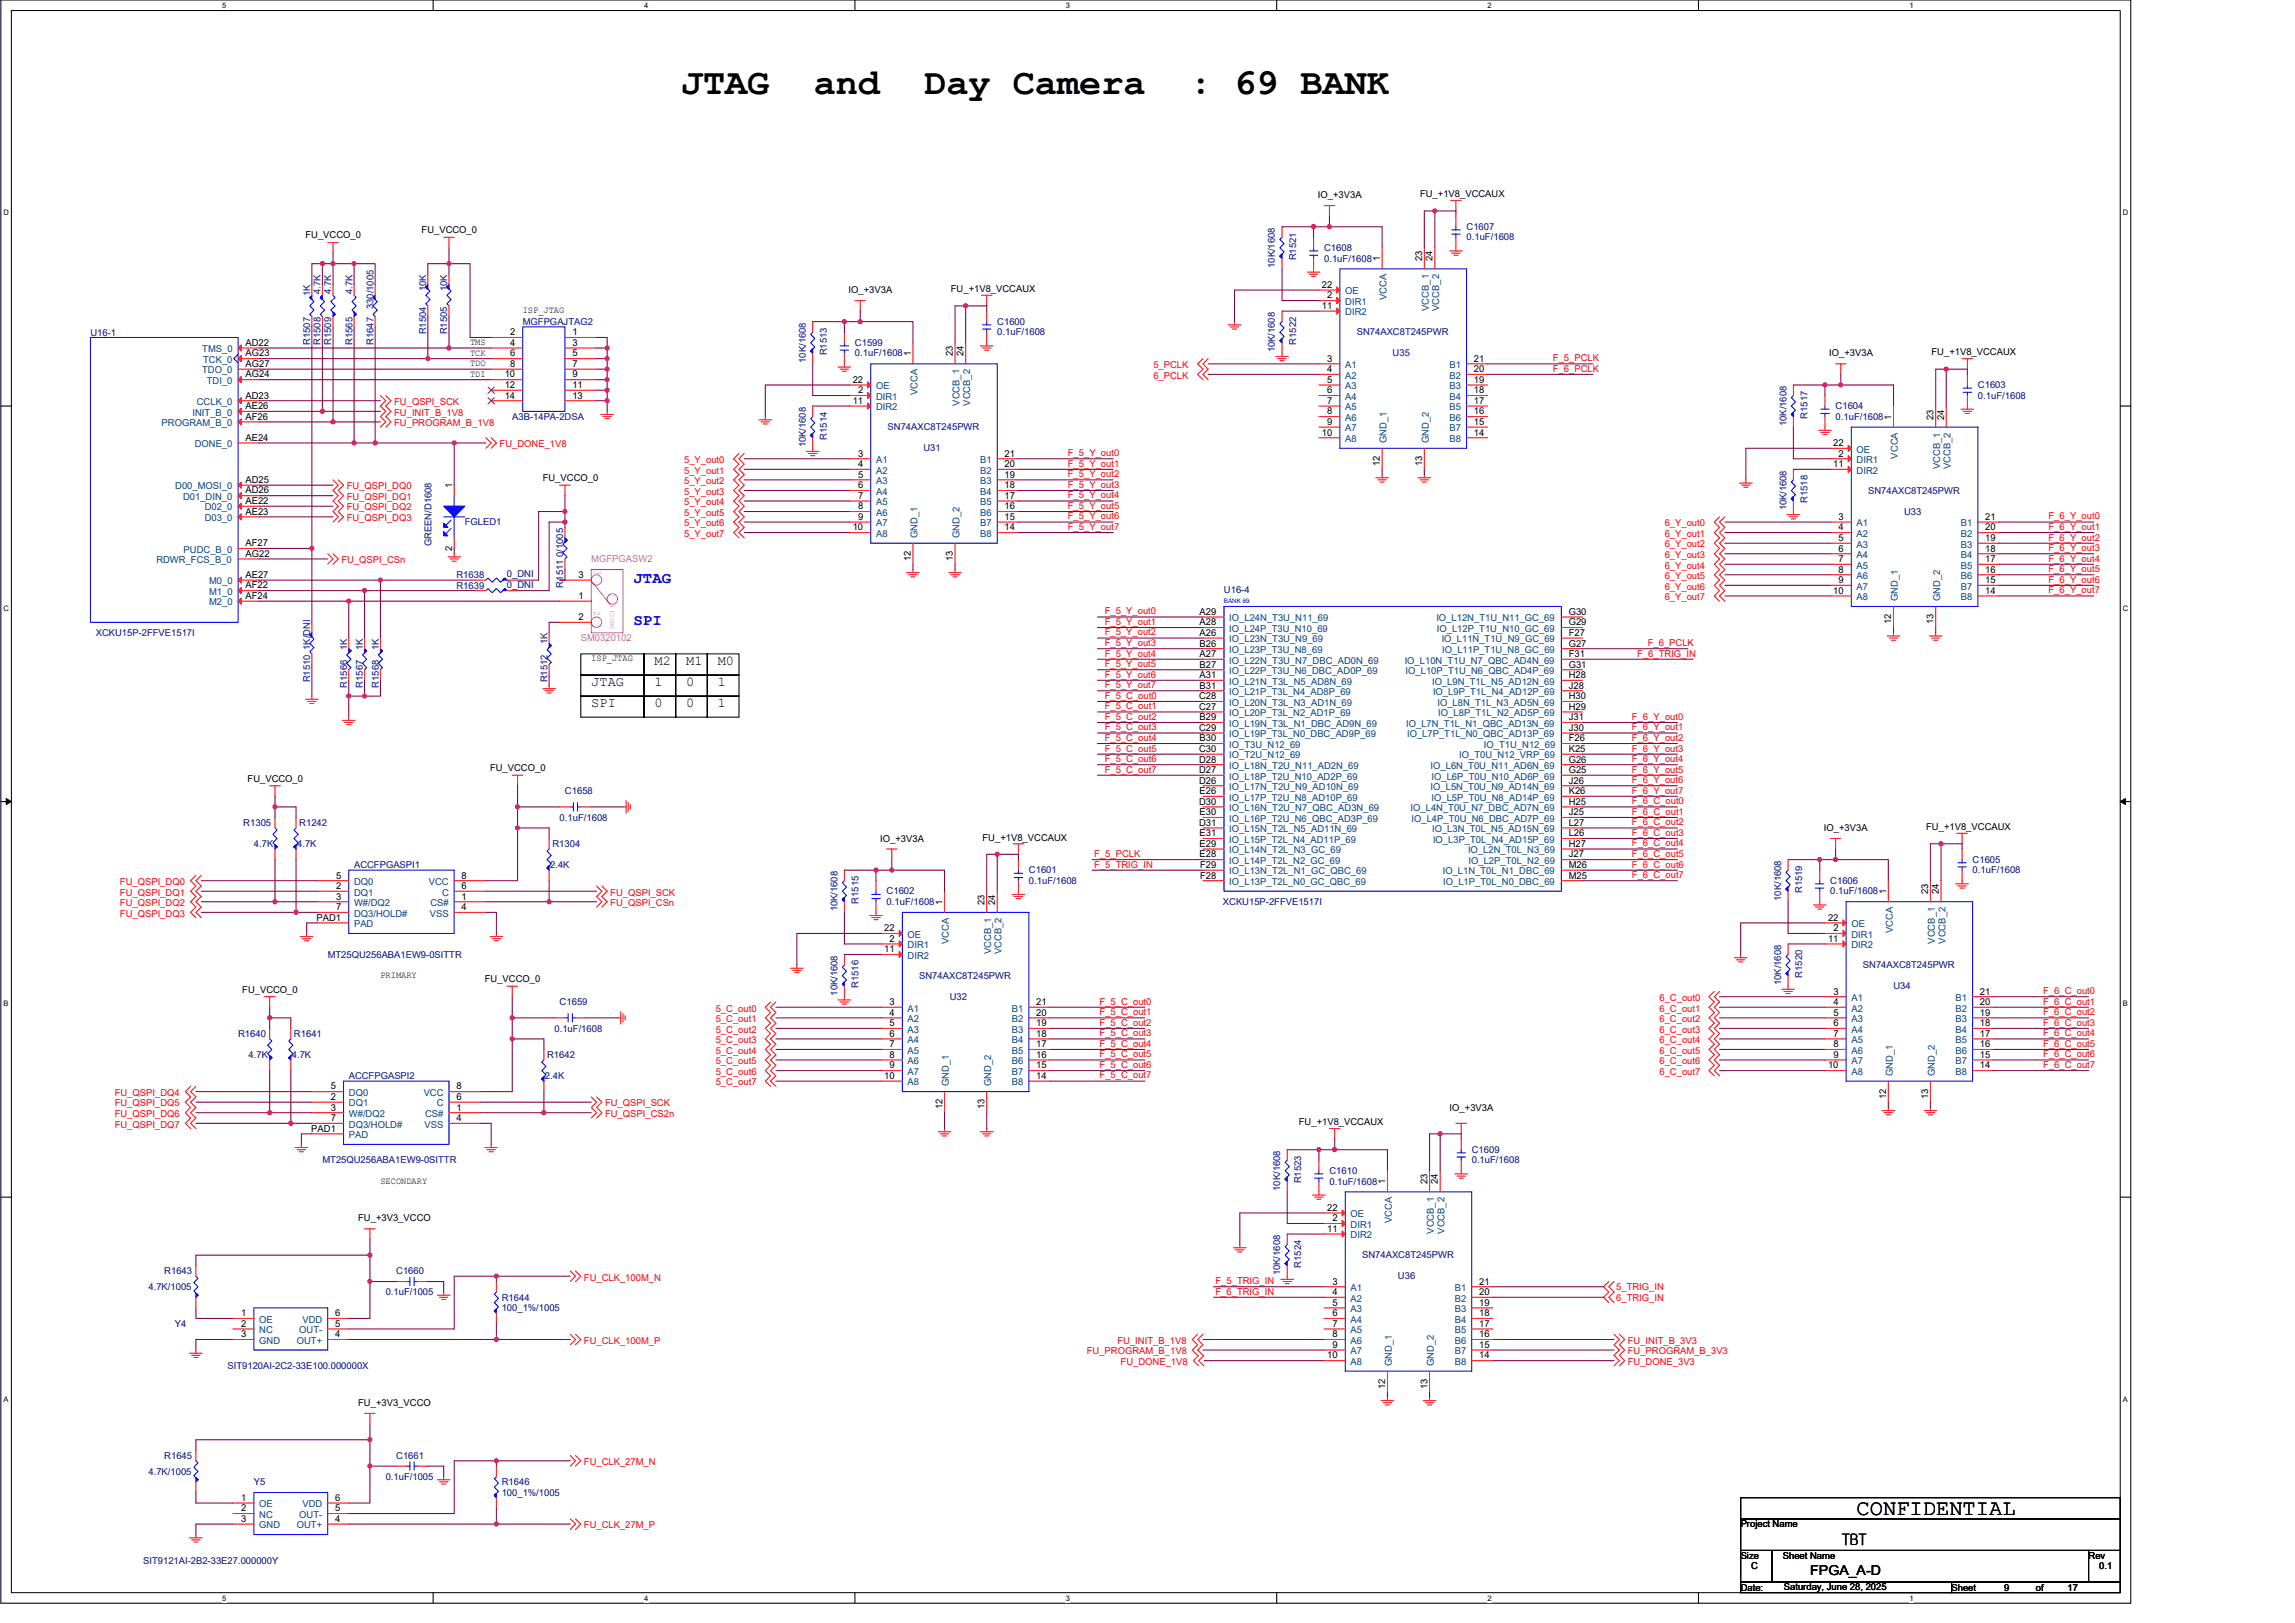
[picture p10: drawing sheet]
<svg xmlns="http://www.w3.org/2000/svg" width="420mm" height="297mm" viewBox="0 0 420 297" stroke-linecap="round" stroke-linejoin="round" font-family="sans-serif">
<defs><g id="words">
<g font-size="6.8">
<text x="124.7" y="17.2">JTAG</text>
<text x="149" y="17.2">and</text>
<text x="169.2" y="17.2">Day Camera</text>
<text x="217.8" y="17.2">: 69 BANK</text>
</g>
<text font-size="4" x="339.9" y="277.3">CONFIDENTIAL</text>
<g font-size="2.9" fill="#00f">
<text x="116" y="106.6">JTAG</text>
<text x="116" y="114.3">SPI</text>
</g>
<text font-size="2.9" x="337.2" y="282.8">TBT</text>
<g font-size="2.5">
<text x="108.3" y="125.5">JTAG</text>
<text x="119.8" y="121.6">M2</text>
<text x="119.8" y="125.5">1</text>
<text x="125.6" y="125.5">0</text>
<text x="125.6" y="121.6">M1</text>
<text x="131.4" y="121.6">M0</text>
<text x="131.4" y="125.5">1</text>
<text x="108.3" y="129.4">SPI</text>
<text x="119.8" y="129.4">0</text>
<text x="125.6" y="129.4">0</text>
<text x="131.4" y="129.4">1</text>
<text x="331.4" y="288.3">FPGA_A-D</text>
</g>
<g font-size="1.7">
<text x="241.3" y="36.3">IO_+3V3A</text>
<text x="260" y="36.1">FU_+1V8_VCCAUX</text>
<text x="55.9" y="43.6">FU_VCCO_0</text>
<text x="77.2" y="42.7">FU_VCCO_0</text>
<text x="252.6" y="47.9" transform="rotate(-90 252.6 47.9)">1</text>
<text x="260.4" y="47.9" transform="rotate(-90 260.4 47.9)">23</text>
<text x="262.3" y="47.9" transform="rotate(-90 262.3 47.9)">24</text>
<text x="155.4" y="53.7">IO_+3V3A</text>
<text x="174.1" y="53.5">FU_+1V8_VCCAUX</text>
<text x="242" y="52.7">22</text>
<text x="95.7" y="57.4">ISP_JTAG</text>
<text x="242" y="56.5">11</text>
<text x="243" y="54.6">2</text>
<text x="44.9" y="65.2">AG23</text>
<text x="44.9" y="63.3">AD22</text>
<text x="86.1" y="65.1">TCK</text>
<text x="86.1" y="63.1">TMS</text>
<text x="93.4" y="61.4">2</text>
<text x="93.4" y="63.3">4</text>
<text x="93.4" y="65.2">6</text>
<text x="104.8" y="61.4">1</text>
<text x="104.8" y="63.3">3</text>
<text x="104.8" y="65.2">5</text>
<text x="166.7" y="65.2" transform="rotate(-90 166.7 65.2)">1</text>
<text x="174.4" y="65.2" transform="rotate(-90 174.4 65.2)">23</text>
<text x="176.4" y="65.2" transform="rotate(-90 176.4 65.2)">24</text>
<text x="334.9" y="65.2">IO_+3V3A</text>
<text x="353.6" y="65">FU_+1V8_VCCAUX</text>
<text x="44.9" y="67.2">AG27</text>
<text x="44.9" y="69.1">AG24</text>
<text x="86.1" y="67">TDO</text>
<text x="86.1" y="68.9">TDI</text>
<text x="92.4" y="69.1">10</text>
<text x="92.4" y="71">12</text>
<text x="93.4" y="67.2">8</text>
<text x="104.8" y="67.2">7</text>
<text x="104.8" y="69.1">9</text>
<text x="104.8" y="71">11</text>
<text x="156.1" y="70.1">22</text>
<text x="157.1" y="72">2</text>
<text x="243" y="66.2">3</text>
<text x="243" y="68.1">4</text>
<text x="243" y="70.1">5</text>
<text x="243" y="72">6</text>
<text x="269.8" y="66.2">21</text>
<text x="269.8" y="68.1">20</text>
<text x="269.8" y="70.1">19</text>
<text x="269.8" y="72">18</text>
<text x="44.9" y="74.9">AE26</text>
<text x="44.9" y="76.8">AF26</text>
<text x="44.9" y="72.9">AD23</text>
<text x="92.4" y="72.9">14</text>
<text x="104.8" y="72.9">13</text>
<text x="156.1" y="73.9">11</text>
<text x="243" y="73.9">7</text>
<text x="243" y="75.8">8</text>
<text x="243" y="77.8">9</text>
<text x="269.8" y="73.9">17</text>
<text x="269.8" y="75.8">16</text>
<text x="269.8" y="77.8">15</text>
<text x="346.3" y="76.8" transform="rotate(-90 346.3 76.8)">1</text>
<text x="354" y="76.8" transform="rotate(-90 354 76.8)">23</text>
<text x="355.9" y="76.8" transform="rotate(-90 355.9 76.8)">24</text>
<text x="44.9" y="80.7">AE24</text>
<text x="157.1" y="83.6">3</text>
<text x="183.9" y="83.6">21</text>
<text x="242" y="79.7">10</text>
<text x="269.8" y="79.7">14</text>
<text x="335.6" y="81.6">22</text>
<text x="336.6" y="83.6">2</text>
<text x="44.9" y="88.4">AD25</text>
<text x="82.8" y="89.4" transform="rotate(-90 82.8 89.4)">1</text>
<text x="99.4" y="88">FU_VCCO_0</text>
<text x="157.1" y="85.5">4</text>
<text x="157.1" y="87.4">5</text>
<text x="157.1" y="89.4">6</text>
<text x="183.9" y="85.5">20</text>
<text x="183.9" y="87.4">19</text>
<text x="183.9" y="89.4">18</text>
<text x="252.6" y="85.3" transform="rotate(-90 252.6 85.3)">12</text>
<text x="260.4" y="85.3" transform="rotate(-90 260.4 85.3)">13</text>
<text x="335.6" y="85.5">11</text>
<text x="44.9" y="90.3">AD26</text>
<text x="44.9" y="92.2">AE22</text>
<text x="44.9" y="94.2">AE23</text>
<text x="157.1" y="91.3">7</text>
<text x="157.1" y="93.2">8</text>
<text x="157.1" y="95.1">9</text>
<text x="183.9" y="91.3">17</text>
<text x="183.9" y="93.2">16</text>
<text x="183.9" y="95.1">15</text>
<text x="336.6" y="95.1">3</text>
<text x="363.5" y="95.1">21</text>
<text x="44.9" y="101.9">AG22</text>
<text x="44.9" y="100">AF27</text>
<text x="82.8" y="100.8" transform="rotate(-90 82.8 100.8)">2</text>
<text x="156.1" y="97.1">10</text>
<text x="183.9" y="97.1">14</text>
<text x="336.6" y="97.1">4</text>
<text x="336.6" y="99">5</text>
<text x="336.6" y="100.9">6</text>
<text x="363.5" y="97.1">20</text>
<text x="363.5" y="99">19</text>
<text x="363.5" y="100.9">18</text>
<text x="44.9" y="105.8">AE27</text>
<text x="44.9" y="107.7">AF22</text>
<text x="105.9" y="105.8">3</text>
<text x="166.7" y="102.7" transform="rotate(-90 166.7 102.7)">12</text>
<text x="174.4" y="102.7" transform="rotate(-90 174.4 102.7)">13</text>
<text x="336.6" y="102.9">7</text>
<text x="336.6" y="104.8">8</text>
<text x="336.6" y="106.7">9</text>
<text x="363.5" y="102.9">17</text>
<text x="363.5" y="104.8">16</text>
<text x="363.5" y="106.7">15</text>
<text x="44.9" y="109.6">AF24</text>
<text x="105.9" y="109.6">1</text>
<text x="105.9" y="113.5">2</text>
<text x="219.6" y="112.5">A29</text>
<text x="287.2" y="112.5">G30</text>
<text x="335.6" y="108.7">10</text>
<text x="363.5" y="108.7">14</text>
<text x="219.6" y="114.4">A28</text>
<text x="219.6" y="116.4">A26</text>
<text x="219.6" y="118.3">B26</text>
<text x="287.2" y="118.3">G27</text>
<text x="287.2" y="116.4">F27</text>
<text x="287.2" y="114.4">G29</text>
<text x="346.3" y="114.3" transform="rotate(-90 346.3 114.3)">12</text>
<text x="354" y="114.3" transform="rotate(-90 354 114.3)">13</text>
<text x="108.3" y="121.1">ISP_JTAG</text>
<text x="219.6" y="120.2">A27</text>
<text x="219.6" y="122.2">B27</text>
<text x="219.6" y="124.1">A31</text>
<text x="287.2" y="122.2">G31</text>
<text x="287.2" y="120.2">F31</text>
<text x="287.2" y="124.1">H28</text>
<text x="219.5" y="128">C28</text>
<text x="219.5" y="129.9">C27</text>
<text x="219.6" y="126">B31</text>
<text x="219.6" y="131.8">B29</text>
<text x="287.2" y="126">J28</text>
<text x="287.2" y="131.8">J31</text>
<text x="287.2" y="128">H30</text>
<text x="287.2" y="129.9">H29</text>
<text x="219.5" y="133.8">C29</text>
<text x="219.5" y="137.6">C30</text>
<text x="219.6" y="135.7">B30</text>
<text x="287.2" y="133.8">J30</text>
<text x="287.2" y="135.7">F26</text>
<text x="287.2" y="137.6">K25</text>
<text x="45.3" y="143">FU_VCCO_0</text>
<text x="89.7" y="141.1">FU_VCCO_0</text>
<text x="219.5" y="139.6">D28</text>
<text x="219.5" y="141.5">D27</text>
<text x="219.5" y="143.4">D26</text>
<text x="287.2" y="139.6">G26</text>
<text x="287.2" y="143.4">J26</text>
<text x="287.2" y="141.5">G25</text>
<text x="219.5" y="147.3">D30</text>
<text x="219.6" y="145.3">E26</text>
<text x="219.6" y="149.2">E30</text>
<text x="287.2" y="145.3">K26</text>
<text x="287.2" y="147.3">H25</text>
<text x="287.2" y="149.2">J25</text>
<text x="161.2" y="154.1">IO_+3V3A</text>
<text x="179.9" y="153.8">FU_+1V8_VCCAUX</text>
<text x="219.5" y="151.1">D31</text>
<text x="219.6" y="153.1">E31</text>
<text x="219.6" y="155">E29</text>
<text x="287.2" y="153.1">L26</text>
<text x="287.2" y="155">H27</text>
<text x="287.2" y="151.1">L27</text>
<text x="333.9" y="152.1">IO_+3V3A</text>
<text x="352.6" y="151.9">FU_+1V8_VCCAUX</text>
<text x="61.5" y="160.8">5</text>
<text x="84.5" y="160.8">8</text>
<text x="219.6" y="156.9">E28</text>
<text x="219.7" y="158.9">F29</text>
<text x="219.7" y="160.8">F28</text>
<text x="287.2" y="158.9">M26</text>
<text x="287.2" y="160.8">M25</text>
<text x="287.2" y="156.9">J27</text>
<text x="61.5" y="162.7">2</text>
<text x="61.5" y="164.6">3</text>
<text x="61.5" y="166.6">7</text>
<text x="84.5" y="164.6">1</text>
<text x="84.5" y="162.7">6</text>
<text x="84.5" y="166.6">4</text>
<text x="172.5" y="165.6" transform="rotate(-90 172.5 165.6)">1</text>
<text x="180.2" y="165.6" transform="rotate(-90 180.2 165.6)">23</text>
<text x="182.2" y="165.6" transform="rotate(-90 182.2 165.6)">24</text>
<text x="345.3" y="163.7" transform="rotate(-90 345.3 163.7)">1</text>
<text x="353" y="163.7" transform="rotate(-90 353 163.7)">23</text>
<text x="355" y="163.7" transform="rotate(-90 355 163.7)">24</text>
<text x="57.9" y="168.5">PAD1</text>
<text x="161.9" y="170.4">22</text>
<text x="162.9" y="172.4">2</text>
<text x="334.7" y="172.4">11</text>
<text x="334.7" y="168.5">22</text>
<text x="335.6" y="170.4">2</text>
<text x="69.6" y="179">PRIMARY</text>
<text x="88.8" y="179.7">FU_VCCO_0</text>
<text x="161.9" y="174.3">11</text>
<text x="44.4" y="181.7">FU_VCCO_0</text>
<text x="162.9" y="183.9">3</text>
<text x="162.9" y="185.9">4</text>
<text x="189.7" y="183.9">21</text>
<text x="189.7" y="185.9">20</text>
<text x="335.6" y="182">3</text>
<text x="335.6" y="183.9">4</text>
<text x="335.6" y="185.9">5</text>
<text x="362.5" y="182">21</text>
<text x="362.5" y="183.9">20</text>
<text x="362.5" y="185.9">19</text>
<text x="162.9" y="187.8">5</text>
<text x="162.9" y="189.7">6</text>
<text x="162.9" y="191.7">7</text>
<text x="189.7" y="187.8">19</text>
<text x="189.7" y="189.7">18</text>
<text x="189.7" y="191.7">17</text>
<text x="335.6" y="187.8">6</text>
<text x="335.6" y="189.7">7</text>
<text x="335.6" y="191.7">8</text>
<text x="362.5" y="187.8">18</text>
<text x="362.5" y="189.7">17</text>
<text x="362.5" y="191.7">16</text>
<text x="161.9" y="197.5">10</text>
<text x="162.9" y="193.6">8</text>
<text x="162.9" y="195.5">9</text>
<text x="189.7" y="193.6">16</text>
<text x="189.7" y="195.5">15</text>
<text x="189.7" y="197.5">14</text>
<text x="334.7" y="195.5">10</text>
<text x="335.6" y="193.6">9</text>
<text x="362.5" y="193.6">15</text>
<text x="362.5" y="195.5">14</text>
<text x="60.6" y="201.3">2</text>
<text x="60.6" y="203.2">3</text>
<text x="60.6" y="199.4">5</text>
<text x="83.6" y="203.2">1</text>
<text x="83.6" y="199.4">8</text>
<text x="83.6" y="201.3">6</text>
<text x="172.5" y="203.1" transform="rotate(-90 172.5 203.1)">12</text>
<text x="180.2" y="203.1" transform="rotate(-90 180.2 203.1)">13</text>
<text x="265.4" y="203.3">IO_+3V3A</text>
<text x="345.3" y="201.1" transform="rotate(-90 345.3 201.1)">12</text>
<text x="353" y="201.1" transform="rotate(-90 353 201.1)">13</text>
<text x="57" y="207.1">PAD1</text>
<text x="60.6" y="205.2">7</text>
<text x="83.6" y="205.2">4</text>
<text x="237.8" y="206">FU_+1V8_VCCAUX</text>
<text x="69.6" y="216.6">SECONDARY</text>
<text x="243" y="221.6">22</text>
<text x="253.6" y="216.8" transform="rotate(-90 253.6 216.8)">1</text>
<text x="261.3" y="216.8" transform="rotate(-90 261.3 216.8)">23</text>
<text x="263.3" y="216.8" transform="rotate(-90 263.3 216.8)">24</text>
<text x="65.6" y="223.5">FU_+3V3_VCCO</text>
<text x="243" y="225.4">11</text>
<text x="244" y="223.5">2</text>
<text x="244" y="235.1">3</text>
<text x="244" y="237">4</text>
<text x="244" y="239">5</text>
<text x="270.8" y="235.1">21</text>
<text x="270.8" y="237">20</text>
<text x="270.8" y="239">19</text>
<text x="44.2" y="240.9">1</text>
<text x="44.2" y="242.8">2</text>
<text x="44.2" y="244.8">3</text>
<text x="61.4" y="240.9">6</text>
<text x="61.4" y="244.8">4</text>
<text x="61.4" y="242.8">5</text>
<text x="244" y="240.9">6</text>
<text x="244" y="242.8">7</text>
<text x="244" y="244.8">8</text>
<text x="270.8" y="240.9">18</text>
<text x="270.8" y="242.8">17</text>
<text x="270.8" y="244.8">16</text>
<text x="243" y="248.6">10</text>
<text x="244" y="246.7">9</text>
<text x="270.8" y="246.7">15</text>
<text x="270.8" y="248.6">14</text>
<text x="65.6" y="257.3">FU_+3V3_VCCO</text>
<text x="253.6" y="254.2" transform="rotate(-90 253.6 254.2)">12</text>
<text x="261.3" y="254.2" transform="rotate(-90 261.3 254.2)">13</text>
<text x="44.2" y="274.7">1</text>
<text x="61.4" y="274.7">6</text>
<text x="44.2" y="276.6">2</text>
<text x="44.2" y="278.5">3</text>
<text x="61.4" y="278.5">4</text>
<text x="61.4" y="276.6">5</text>
<text x="318.7" y="279.5">Project Name</text>
<text x="318.7" y="285.3">Size</text>
<text x="320.6" y="287.2">C</text>
<text x="326.4" y="285.3">Sheet Name</text>
<text x="382.4" y="285.3">Rev</text>
<text x="384.3" y="287.2">0.1</text>
<text x="318.7" y="291.1">Date:</text>
<text x="326.6" y="290.9">Saturday, June 28, 2025</text>
<text x="357.3" y="291.1">Sheet</text>
<text x="366.9" y="291.1">9</text>
<text x="372.7" y="291.1">of</text>
<text x="378.5" y="291.1">17</text>
</g>
<g font-size="1.7" fill="#000080">
<text x="237.3" y="47.7" transform="rotate(-90 237.3 47.7)">R1521</text>
<text x="242.4" y="45.9">C1608</text>
<text x="242.4" y="47.9">0.1uF/1608</text>
<text x="268.5" y="42.1">C1607</text>
<text x="268.5" y="44">0.1uF/1608</text>
<text x="58.7" y="53.9" transform="rotate(-90 58.7 53.9)">4.7K</text>
<text x="60.6" y="53.8" transform="rotate(-90 60.6 53.8)">4.7K</text>
<text x="64.5" y="53.8" transform="rotate(-90 64.5 53.8)">4.7K</text>
<text x="78" y="53.3" transform="rotate(-90 78 53.3)">10K</text>
<text x="81.9" y="53.3" transform="rotate(-90 81.9 53.3)">10K</text>
<text x="233.4" y="49" transform="rotate(-90 233.4 49)">10K/1608</text>
<text x="56.8" y="54.3" transform="rotate(-90 56.8 54.3)">1K</text>
<text x="68.4" y="56.6" transform="rotate(-90 68.4 56.6)">330/1005</text>
<text x="95.7" y="59.5">MGFPGAJTAG2</text>
<text x="182.6" y="59.5">C1600</text>
<text x="16.6" y="61.6">U16-1</text>
<text x="56.8" y="63.1" transform="rotate(-90 56.8 63.1)">R1507</text>
<text x="58.7" y="63.1" transform="rotate(-90 58.7 63.1)">R1508</text>
<text x="60.6" y="63.1" transform="rotate(-90 60.6 63.1)">R1509</text>
<text x="64.5" y="63.1" transform="rotate(-90 64.5 63.1)">R1565</text>
<text x="68.4" y="63.1" transform="rotate(-90 68.4 63.1)">R1647</text>
<text x="78" y="61.2" transform="rotate(-90 78 61.2)">R1504</text>
<text x="81.9" y="61.2" transform="rotate(-90 81.9 61.2)">R1505</text>
<text x="151.4" y="65" transform="rotate(-90 151.4 65)">R1513</text>
<text x="156.5" y="63.3">C1599</text>
<text x="156.5" y="65.2">0.1uF/1608</text>
<text x="182.6" y="61.4">0.1uF/1608</text>
<text x="233.4" y="64.5" transform="rotate(-90 233.4 64.5)">10K/1608</text>
<text x="237.3" y="63.1" transform="rotate(-90 237.3 63.1)">R1522</text>
<text x="248.4" y="61.4">SN74AXC8T245PWR</text>
<text x="255" y="65.2">U35</text>
<text x="147.5" y="66.4" transform="rotate(-90 147.5 66.4)">10K/1608</text>
<text x="362.1" y="71">C1603</text>
<text x="93.8" y="76.8">A3B-14PA-2DSA</text>
<text x="327" y="78" transform="rotate(-90 327 78)">10K/1608</text>
<text x="330.9" y="76.6" transform="rotate(-90 330.9 76.6)">R1517</text>
<text x="336.1" y="74.9">C1604</text>
<text x="336.1" y="76.8">0.1uF/1608</text>
<text x="362.1" y="73">0.1uF/1608</text>
<text x="147.5" y="81.9" transform="rotate(-90 147.5 81.9)">10K/1608</text>
<text x="151.4" y="80.5" transform="rotate(-90 151.4 80.5)">R1514</text>
<text x="162.5" y="78.8">SN74AXC8T245PWR</text>
<text x="169.1" y="82.6">U31</text>
<text x="327" y="93.4" transform="rotate(-90 327 93.4)">10K/1608</text>
<text x="330.9" y="92.1" transform="rotate(-90 330.9 92.1)">R1518</text>
<text x="342" y="90.3">SN74AXC8T245PWR</text>
<text x="348.6" y="94.2">U33</text>
<text x="79" y="100" transform="rotate(-90 79 100)">GREEN/D1608</text>
<text x="85.1" y="96.1">FGLED1</text>
<text x="83.6" y="107.7">R1639</text>
<text x="83.6" y="105.8">R1638</text>
<text x="92.8" y="107.5">0_DNI</text>
<text x="92.8" y="105.6">0_DNI</text>
<text x="103.1" y="107.5" transform="rotate(-90 103.1 107.5)">R1511 0/1005</text>
<text x="224.1" y="108.5">U16-4</text>
<text x="17.5" y="116.4">XCKU15P-2FFVE1517I</text>
<text x="63.5" y="118.9" transform="rotate(-90 63.5 118.9)">1K</text>
<text x="66.4" y="118.9" transform="rotate(-90 66.4 118.9)">1K</text>
<text x="69.3" y="118.9" transform="rotate(-90 69.3 118.9)">1K</text>
<text x="100.2" y="117.9" transform="rotate(-90 100.2 117.9)">1K</text>
<text x="56.8" y="124.9" transform="rotate(-90 56.8 124.9)">R1510 1K/DNI</text>
<text x="63.5" y="125.9" transform="rotate(-90 63.5 125.9)">R1566</text>
<text x="66.4" y="125.9" transform="rotate(-90 66.4 125.9)">R1567</text>
<text x="69.3" y="125.9" transform="rotate(-90 69.3 125.9)">R1568</text>
<text x="100.2" y="124.9" transform="rotate(-90 100.2 124.9)">R1512</text>
<text x="103.4" y="145.4">C1658</text>
<text x="44.5" y="151.2">R1305</text>
<text x="46.5" y="155">4.7K</text>
<text x="54.4" y="155">4.7K</text>
<text x="54.8" y="151.2">R1242</text>
<text x="101.1" y="155">R1304</text>
<text x="102.5" y="150.2">0.1uF/1608</text>
<text x="64.8" y="158.9">ACCFPGASPI1</text>
<text x="100.7" y="158.9">2.4K</text>
<text x="188.4" y="159.8">C1601</text>
<text x="188.4" y="161.8">0.1uF/1608</text>
<text x="335.1" y="161.8">C1606</text>
<text x="361.1" y="157.9">C1605</text>
<text x="361.1" y="159.8">0.1uF/1608</text>
<text x="153.3" y="166.8" transform="rotate(-90 153.3 166.8)">10K/1608</text>
<text x="157.2" y="165.4" transform="rotate(-90 157.2 165.4)">R1515</text>
<text x="162.3" y="163.7">C1602</text>
<text x="162.3" y="165.6">0.1uF/1608</text>
<text x="223.9" y="165.6">XCKU15P-2FFVE1517I</text>
<text x="326.1" y="164.8" transform="rotate(-90 326.1 164.8)">10K/1608</text>
<text x="329.9" y="163.5" transform="rotate(-90 329.9 163.5)">R1519</text>
<text x="335.1" y="163.7">0.1uF/1608</text>
<text x="60" y="175.3">MT25QU256ABA1EW9-0SITTR</text>
<text x="168.3" y="179.1">SN74AXC8T245PWR</text>
<text x="329.9" y="178.9" transform="rotate(-90 329.9 178.9)">R1520</text>
<text x="341.1" y="177.2">SN74AXC8T245PWR</text>
<text x="102.5" y="184">C1659</text>
<text x="153.3" y="182.2" transform="rotate(-90 153.3 182.2)">10K/1608</text>
<text x="157.2" y="180.9" transform="rotate(-90 157.2 180.9)">R1516</text>
<text x="173.9" y="183">U32</text>
<text x="326.1" y="180.3" transform="rotate(-90 326.1 180.3)">10K/1608</text>
<text x="346.7" y="181.1">U34</text>
<text x="43.6" y="189.8">R1640</text>
<text x="53.8" y="189.8">R1641</text>
<text x="101.5" y="188.8">0.1uF/1608</text>
<text x="45.5" y="193.6">4.7K</text>
<text x="53.4" y="193.6">4.7K</text>
<text x="63.8" y="197.5">ACCFPGASPI2</text>
<text x="99.8" y="197.5">2.4K</text>
<text x="100.1" y="193.6">R1642</text>
<text x="59" y="212.9">MT25QU256ABA1EW9-0SITTR</text>
<text x="243.4" y="214.8">C1610</text>
<text x="269.4" y="211">C1609</text>
<text x="269.4" y="212.9">0.1uF/1608</text>
<text x="234.4" y="217.9" transform="rotate(-90 234.4 217.9)">10K/1608</text>
<text x="238.2" y="216.6" transform="rotate(-90 238.2 216.6)">R1523</text>
<text x="243.4" y="216.8">0.1uF/1608</text>
<text x="30.1" y="233.2">R1643</text>
<text x="72.5" y="233.2">C1660</text>
<text x="234.4" y="233.4" transform="rotate(-90 234.4 233.4)">10K/1608</text>
<text x="238.2" y="232" transform="rotate(-90 238.2 232)">R1524</text>
<text x="249.4" y="230.3">SN74AXC8T245PWR</text>
<text x="27.2" y="236.1">4.7K/1005</text>
<text x="70.6" y="237">0.1uF/1005</text>
<text x="91.9" y="238">R1644</text>
<text x="91.9" y="239.9">100_1%/1005</text>
<text x="255.9" y="234.1">U36</text>
<text x="32" y="242.8">Y4</text>
<text x="41.7" y="250.6">SIT9120AI-2C2-33E100.000000X</text>
<text x="27.2" y="269.9">4.7K/1005</text>
<text x="30.1" y="267">R1645</text>
<text x="72.5" y="267">C1661</text>
<text x="46.5" y="271.8">Y5</text>
<text x="70.6" y="270.8">0.1uF/1005</text>
<text x="91.9" y="271.8">R1646</text>
<text x="91.9" y="273.7">100_1%/1005</text>
<text x="26.2" y="286.3">SIT9121AI-2B2-33E27.000000Y</text>
</g>
<g font-size="1.7" fill="#004080">
<text x="246.3" y="53.9">OE</text>
<text x="246.3" y="55.8">DIR1</text>
<text x="246.3" y="57.7">DIR2</text>
<text x="253.8" y="55" transform="rotate(-90 253.8 55)">VCCA</text>
<text x="261.6" y="56.9" transform="rotate(-90 261.6 56.9)">VCCB_1</text>
<text x="263.5" y="56.9" transform="rotate(-90 263.5 56.9)">VCCB_2</text>
<text x="37" y="64.5">TMS_0</text>
<text x="37" y="68.3">TDO_0</text>
<text x="37.2" y="66.4">TCK_0</text>
<text x="37.9" y="70.3">TDI_0</text>
<text x="160.4" y="71.2">OE</text>
<text x="246.3" y="67.4">A1</text>
<text x="246.3" y="69.3">A2</text>
<text x="246.3" y="71.2">A3</text>
<text x="265.4" y="67.4">B1</text>
<text x="265.4" y="69.3">B2</text>
<text x="265.4" y="71.2">B3</text>
<text x="29.6" y="78">PROGRAM_B_0</text>
<text x="35.3" y="76.1">INIT_B_0</text>
<text x="36" y="74.1">CCLK_0</text>
<text x="160.4" y="73.2">DIR1</text>
<text x="160.4" y="75.1">DIR2</text>
<text x="167.9" y="72.3" transform="rotate(-90 167.9 72.3)">VCCA</text>
<text x="175.7" y="74.3" transform="rotate(-90 175.7 74.3)">VCCB_1</text>
<text x="177.6" y="74.3" transform="rotate(-90 177.6 74.3)">VCCB_2</text>
<text x="246.3" y="73.2">A4</text>
<text x="246.3" y="75.1">A5</text>
<text x="246.3" y="77">A6</text>
<text x="265.4" y="73.2">B4</text>
<text x="265.4" y="75.1">B5</text>
<text x="265.4" y="77">B6</text>
<text x="35.7" y="81.9">DONE_0</text>
<text x="246.3" y="79">A7</text>
<text x="246.3" y="80.9">A8</text>
<text x="253.8" y="81.1" transform="rotate(-90 253.8 81.1)">GND_1</text>
<text x="261.6" y="81.1" transform="rotate(-90 261.6 81.1)">GND_2</text>
<text x="265.4" y="79">B7</text>
<text x="265.4" y="80.9">B8</text>
<text x="339.9" y="82.8">OE</text>
<text x="347.5" y="83.9" transform="rotate(-90 347.5 83.9)">VCCA</text>
<text x="32.1" y="89.6">D00_MOSI_0</text>
<text x="160.4" y="84.8">A1</text>
<text x="160.4" y="86.7">A2</text>
<text x="160.4" y="88.6">A3</text>
<text x="179.5" y="84.8">B1</text>
<text x="179.5" y="86.7">B2</text>
<text x="179.5" y="88.6">B3</text>
<text x="339.9" y="84.8">DIR1</text>
<text x="339.9" y="86.7">DIR2</text>
<text x="355.2" y="85.8" transform="rotate(-90 355.2 85.8)">VCCB_1</text>
<text x="357.1" y="85.8" transform="rotate(-90 357.1 85.8)">VCCB_2</text>
<text x="33.5" y="91.5">D01_DIN_0</text>
<text x="37.5" y="93.4">D02_0</text>
<text x="37.5" y="95.4">D03_0</text>
<text x="160.4" y="90.6">A4</text>
<text x="160.4" y="92.5">A5</text>
<text x="160.4" y="94.4">A6</text>
<text x="179.5" y="90.6">B4</text>
<text x="179.5" y="92.5">B5</text>
<text x="179.5" y="94.4">B6</text>
<text x="33.6" y="101.2">PUDC_B_0</text>
<text x="160.4" y="96.3">A7</text>
<text x="160.4" y="98.3">A8</text>
<text x="167.9" y="98.4" transform="rotate(-90 167.9 98.4)">GND_1</text>
<text x="175.7" y="98.4" transform="rotate(-90 175.7 98.4)">GND_2</text>
<text x="179.5" y="96.3">B7</text>
<text x="179.5" y="98.3">B8</text>
<text x="339.9" y="96.3">A1</text>
<text x="339.9" y="98.3">A2</text>
<text x="339.9" y="100.2">A3</text>
<text x="359" y="96.3">B1</text>
<text x="359" y="98.3">B2</text>
<text x="359" y="100.2">B3</text>
<text x="28.6" y="103.1">RDWR_FCS_B_0</text>
<text x="38.3" y="107">M0_0</text>
<text x="339.9" y="102.1">A4</text>
<text x="339.9" y="104.1">A5</text>
<text x="339.9" y="106">A6</text>
<text x="339.9" y="107.9">A7</text>
<text x="359" y="102.1">B4</text>
<text x="359" y="104.1">B5</text>
<text x="359" y="106">B6</text>
<text x="359" y="107.9">B7</text>
<text x="38.3" y="108.9">M1_0</text>
<text x="38.3" y="110.8">M2_0</text>
<text x="225.1" y="113.7">IO_L24N_T3U_N11_69</text>
<text x="263" y="113.7">IO_L12N_T1U_N11_GC_69</text>
<text x="339.9" y="109.9">A8</text>
<text x="347.5" y="110" transform="rotate(-90 347.5 110)">GND_1</text>
<text x="355.2" y="110" transform="rotate(-90 355.2 110)">GND_2</text>
<text x="359" y="109.9">B8</text>
<text x="225.1" y="115.6">IO_L24P_T3U_N10_69</text>
<text x="225.1" y="117.6">IO_L23N_T3U_N9_69</text>
<text x="225.1" y="119.5">IO_L23P_T3U_N8_69</text>
<text x="263" y="115.6">IO_L12P_T1U_N10_GC_69</text>
<text x="263.9" y="117.6">IO_L11N_T1U_N9_GC_69</text>
<text x="264" y="119.5">IO_L11P_T1U_N8_GC_69</text>
<text x="225.1" y="121.4">IO_L22N_T3U_N7_DBC_AD0N_69</text>
<text x="225.1" y="123.4">IO_L22P_T3U_N6_DBC_AD0P_69</text>
<text x="225.1" y="125.3">IO_L21N_T3L_N5_AD8N_69</text>
<text x="257.2" y="121.4">IO_L10N_T1U_N7_QBC_AD4N_69</text>
<text x="257.3" y="123.4">IO_L10P_T1U_N6_QBC_AD4P_69</text>
<text x="262.2" y="125.3">IO_L9N_T1L_N5_AD12N_69</text>
<text x="225.1" y="127.2">IO_L21P_T3L_N4_AD8P_69</text>
<text x="225.1" y="129.2">IO_L20N_T3L_N3_AD1N_69</text>
<text x="225.1" y="131.1">IO_L20P_T3L_N2_AD1P_69</text>
<text x="262.3" y="127.2">IO_L9P_T1L_N4_AD12P_69</text>
<text x="263.2" y="129.2">IO_L8N_T1L_N3_AD5N_69</text>
<text x="263.3" y="131.1">IO_L8P_T1L_N2_AD5P_69</text>
<text x="225.1" y="133">IO_L19N_T3L_N1_DBC_AD9N_69</text>
<text x="225.1" y="134.9">IO_L19P_T3L_N0_DBC_AD9P_69</text>
<text x="225.1" y="136.9">IO_T3U_N12_69</text>
<text x="257.4" y="133">IO_L7N_T1L_N1_QBC_AD13N_69</text>
<text x="257.6" y="134.9">IO_L7P_T1L_N0_QBC_AD13P_69</text>
<text x="271.7" y="136.9">IO_T1U_N12_69</text>
<text x="225.1" y="138.8">IO_T2U_N12_69</text>
<text x="225.1" y="140.7">IO_L18N_T2U_N11_AD2N_69</text>
<text x="225.1" y="142.7">IO_L18P_T2U_N10_AD2P_69</text>
<text x="261.9" y="140.7">IO_L6N_T0U_N11_AD6N_69</text>
<text x="262.1" y="142.7">IO_L6P_T0U_N10_AD6P_69</text>
<text x="267.1" y="138.8">IO_T0U_N12_VRP_69</text>
<text x="225.1" y="144.6">IO_L17N_T2U_N9_AD10N_69</text>
<text x="225.1" y="146.5">IO_L17P_T2U_N8_AD10P_69</text>
<text x="225.1" y="148.5">IO_L16N_T2U_N7_QBC_AD3N_69</text>
<text x="258.2" y="148.5">IO_L4N_T0U_N7_DBC_AD7N_69</text>
<text x="261.9" y="144.6">IO_L5N_T0U_N9_AD14N_69</text>
<text x="262.1" y="146.5">IO_L5P_T0U_N8_AD14P_69</text>
<text x="225.1" y="150.4">IO_L16P_T2U_N6_QBC_AD3P_69</text>
<text x="225.1" y="152.3">IO_L15N_T2L_N5_AD11N_69</text>
<text x="225.1" y="154.2">IO_L15P_T2L_N4_AD11P_69</text>
<text x="258.4" y="150.4">IO_L4P_T0U_N6_DBC_AD7P_69</text>
<text x="262.2" y="152.3">IO_L3N_T0L_N5_AD15N_69</text>
<text x="262.3" y="154.2">IO_L3P_T0L_N4_AD15P_69</text>
<text x="64.8" y="162">DQ0</text>
<text x="78.5" y="162">VCC</text>
<text x="225.1" y="156.2">IO_L14N_T2L_N3_GC_69</text>
<text x="225.1" y="158.1">IO_L14P_T2L_N2_GC_69</text>
<text x="225.1" y="160">IO_L13N_T2L_N1_GC_QBC_69</text>
<text x="225.1" y="162">IO_L13P_T2L_N0_GC_QBC_69</text>
<text x="264.1" y="160">IO_L1N_T0L_N1_DBC_69</text>
<text x="264.2" y="162">IO_L1P_T0L_N0_DBC_69</text>
<text x="268.8" y="156.2">IO_L2N_T0L_N3_69</text>
<text x="268.8" y="158.1">IO_L2P_T0L_N2_69</text>
<text x="64.8" y="163.9">DQ1</text>
<text x="64.8" y="165.8">W#/DQ2</text>
<text x="64.8" y="167.8">DQ3/HOLD#</text>
<text x="78.7" y="167.8">VSS</text>
<text x="78.8" y="165.8">CS#</text>
<text x="80.9" y="163.9">C</text>
<text x="64.8" y="169.7">PAD</text>
<text x="166.2" y="173.5">DIR1</text>
<text x="166.2" y="171.6">OE</text>
<text x="173.7" y="172.7" transform="rotate(-90 173.7 172.7)">VCCA</text>
<text x="339" y="171.6">DIR1</text>
<text x="339" y="173.5">DIR2</text>
<text x="339" y="169.7">OE</text>
<text x="346.5" y="170.8" transform="rotate(-90 346.5 170.8)">VCCA</text>
<text x="354.2" y="172.7" transform="rotate(-90 354.2 172.7)">VCCB_1</text>
<text x="356.2" y="172.7" transform="rotate(-90 356.2 172.7)">VCCB_2</text>
<text x="166.2" y="175.5">DIR2</text>
<text x="181.5" y="174.6" transform="rotate(-90 181.5 174.6)">VCCB_1</text>
<text x="183.4" y="174.6" transform="rotate(-90 183.4 174.6)">VCCB_2</text>
<text x="166.2" y="185.1">A1</text>
<text x="185.3" y="185.1">B1</text>
<text x="339" y="183.2">A1</text>
<text x="339" y="185.1">A2</text>
<text x="358" y="183.2">B1</text>
<text x="358" y="185.1">B2</text>
<text x="166.2" y="187.1">A2</text>
<text x="166.2" y="189">A3</text>
<text x="166.2" y="190.9">A4</text>
<text x="185.3" y="187.1">B2</text>
<text x="185.3" y="189">B3</text>
<text x="185.3" y="190.9">B4</text>
<text x="339" y="187.1">A3</text>
<text x="339" y="189">A4</text>
<text x="339" y="190.9">A5</text>
<text x="358" y="187.1">B3</text>
<text x="358" y="189">B4</text>
<text x="358" y="190.9">B5</text>
<text x="166.2" y="192.8">A5</text>
<text x="166.2" y="194.8">A6</text>
<text x="166.2" y="196.7">A7</text>
<text x="185.3" y="192.8">B5</text>
<text x="185.3" y="194.8">B6</text>
<text x="185.3" y="196.7">B7</text>
<text x="339" y="192.8">A6</text>
<text x="339" y="194.8">A7</text>
<text x="339" y="196.7">A8</text>
<text x="346.5" y="196.9" transform="rotate(-90 346.5 196.9)">GND_1</text>
<text x="354.2" y="196.9" transform="rotate(-90 354.2 196.9)">GND_2</text>
<text x="358" y="192.8">B6</text>
<text x="358" y="194.8">B7</text>
<text x="358" y="196.7">B8</text>
<text x="63.9" y="202.5">DQ1</text>
<text x="63.9" y="200.6">DQ0</text>
<text x="77.6" y="200.6">VCC</text>
<text x="80" y="202.5">C</text>
<text x="166.2" y="198.6">A8</text>
<text x="173.7" y="198.8" transform="rotate(-90 173.7 198.8)">GND_1</text>
<text x="181.5" y="198.8" transform="rotate(-90 181.5 198.8)">GND_2</text>
<text x="185.3" y="198.6">B8</text>
<text x="63.9" y="204.4">W#/DQ2</text>
<text x="63.9" y="206.4">DQ3/HOLD#</text>
<text x="63.9" y="208.3">PAD</text>
<text x="77.7" y="206.4">VSS</text>
<text x="77.8" y="204.4">CS#</text>
<text x="247.3" y="224.7">DIR1</text>
<text x="247.3" y="226.6">DIR2</text>
<text x="247.3" y="222.8">OE</text>
<text x="254.8" y="223.9" transform="rotate(-90 254.8 223.9)">VCCA</text>
<text x="262.5" y="225.8" transform="rotate(-90 262.5 225.8)">VCCB_1</text>
<text x="264.5" y="225.8" transform="rotate(-90 264.5 225.8)">VCCB_2</text>
<text x="247.3" y="236.3">A1</text>
<text x="247.3" y="238.2">A2</text>
<text x="266.3" y="236.3">B1</text>
<text x="266.3" y="238.2">B2</text>
<text x="47.5" y="242.1">OE</text>
<text x="47.5" y="244">NC</text>
<text x="47.5" y="245.9">GND</text>
<text x="54.3" y="245.9">OUT+</text>
<text x="54.8" y="244">OUT-</text>
<text x="55.4" y="242.1">VDD</text>
<text x="247.3" y="240.2">A3</text>
<text x="247.3" y="242.1">A4</text>
<text x="247.3" y="244">A5</text>
<text x="247.3" y="245.9">A6</text>
<text x="266.3" y="240.2">B3</text>
<text x="266.3" y="242.1">B4</text>
<text x="266.3" y="244">B5</text>
<text x="266.3" y="245.9">B6</text>
<text x="247.3" y="247.9">A7</text>
<text x="247.3" y="249.8">A8</text>
<text x="254.8" y="250" transform="rotate(-90 254.8 250)">GND_1</text>
<text x="262.5" y="250" transform="rotate(-90 262.5 250)">GND_2</text>
<text x="266.3" y="247.9">B7</text>
<text x="266.3" y="249.8">B8</text>
<text x="47.5" y="275.9">OE</text>
<text x="55.4" y="275.9">VDD</text>
<text x="47.5" y="277.8">NC</text>
<text x="47.5" y="279.7">GND</text>
<text x="54.3" y="279.7">OUT+</text>
<text x="54.8" y="277.8">OUT-</text>
</g>
<g font-size="1.7" fill="#f00">
<text x="211.1" y="67.4">5_PCLK</text>
<text x="211.1" y="69.3">6_PCLK</text>
<text x="284.3" y="68">F_6_PCLK</text>
<text x="284.3" y="66.1">F_5_PCLK</text>
<text x="72.2" y="74.1">FU_QSPI_SCK</text>
<text x="72.2" y="76.1">FU_INIT_B_1V8</text>
<text x="72.2" y="78">FU_PROGRAM_B_1V8</text>
<text x="91.5" y="81.9">FU_DONE_1V8</text>
<text x="195.5" y="83.5">F_5_Y_out0</text>
<text x="63.5" y="89.6">FU_QSPI_DQ0</text>
<text x="125.3" y="84.8">5_Y_out0</text>
<text x="125.3" y="86.7">5_Y_out1</text>
<text x="125.3" y="88.6">5_Y_out2</text>
<text x="195.5" y="85.4">F_5_Y_out1</text>
<text x="195.5" y="87.3">F_5_Y_out2</text>
<text x="195.5" y="89.3">F_5_Y_out3</text>
<text x="63.5" y="91.5">FU_QSPI_DQ1</text>
<text x="63.5" y="93.4">FU_QSPI_DQ2</text>
<text x="63.5" y="95.4">FU_QSPI_DQ3</text>
<text x="125.3" y="90.5">5_Y_out3</text>
<text x="125.3" y="92.5">5_Y_out4</text>
<text x="125.3" y="94.4">5_Y_out5</text>
<text x="195.5" y="91.2">F_5_Y_out4</text>
<text x="195.5" y="93.1">F_5_Y_out5</text>
<text x="195.5" y="95.1">F_5_Y_out6</text>
<text x="375" y="95.1">F_6_Y_out0</text>
<text x="125.3" y="96.3">5_Y_out6</text>
<text x="125.3" y="98.3">5_Y_out7</text>
<text x="195.5" y="97">F_5_Y_out7</text>
<text x="304.8" y="96.3">6_Y_out0</text>
<text x="304.8" y="98.3">6_Y_out1</text>
<text x="304.8" y="100.2">6_Y_out2</text>
<text x="375" y="97">F_6_Y_out1</text>
<text x="375" y="98.9">F_6_Y_out2</text>
<text x="375" y="100.9">F_6_Y_out3</text>
<text x="62.5" y="103.1">FU_QSPI_CSn</text>
<text x="304.8" y="102.1">6_Y_out3</text>
<text x="304.8" y="104.1">6_Y_out4</text>
<text x="304.8" y="106">6_Y_out5</text>
<text x="304.8" y="107.9">6_Y_out6</text>
<text x="375" y="102.8">F_6_Y_out4</text>
<text x="375" y="104.7">F_6_Y_out5</text>
<text x="375" y="106.6">F_6_Y_out6</text>
<text x="202.3" y="112.4">F_5_Y_out0</text>
<text x="304.8" y="109.8">6_Y_out7</text>
<text x="375" y="108.6">F_6_Y_out7</text>
<text x="202.3" y="114.4">F_5_Y_out1</text>
<text x="202.3" y="116.3">F_5_Y_out2</text>
<text x="202.3" y="118.2">F_5_Y_out3</text>
<text x="301.7" y="118.2">F_6_PCLK</text>
<text x="202.3" y="120.2">F_5_Y_out4</text>
<text x="202.3" y="122.1">F_5_Y_out5</text>
<text x="202.3" y="124">F_5_Y_out6</text>
<text x="202.3" y="125.9">F_5_Y_out7</text>
<text x="299.8" y="120.2">F_6_TRIG_IN</text>
<text x="202.3" y="127.9">F_5_C_out0</text>
<text x="202.3" y="129.8">F_5_C_out1</text>
<text x="202.3" y="131.7">F_5_C_out2</text>
<text x="298.8" y="131.7">F_6_Y_out0</text>
<text x="202.3" y="133.7">F_5_C_out3</text>
<text x="202.3" y="135.6">F_5_C_out4</text>
<text x="202.3" y="137.5">F_5_C_out5</text>
<text x="298.8" y="133.7">F_6_Y_out1</text>
<text x="298.8" y="135.6">F_6_Y_out2</text>
<text x="298.8" y="137.5">F_6_Y_out3</text>
<text x="202.3" y="139.5">F_5_C_out6</text>
<text x="202.3" y="141.4">F_5_C_out7</text>
<text x="298.8" y="139.5">F_6_Y_out4</text>
<text x="298.8" y="141.4">F_6_Y_out5</text>
<text x="298.8" y="143.3">F_6_Y_out6</text>
<text x="298.8" y="147.2">F_6_C_out0</text>
<text x="298.8" y="149.1">F_6_C_out1</text>
<text x="298.8" y="145.2">F_6_Y_out7</text>
<text x="298.8" y="151">F_6_C_out2</text>
<text x="298.8" y="153">F_6_C_out3</text>
<text x="298.8" y="154.9">F_6_C_out4</text>
<text x="22" y="162">FU_QSPI_DQ0</text>
<text x="200.3" y="156.8">F_5_PCLK</text>
<text x="200.3" y="158.8">F_5_TRIG_IN</text>
<text x="298.8" y="156.8">F_6_C_out5</text>
<text x="298.8" y="158.8">F_6_C_out6</text>
<text x="298.8" y="160.7">F_6_C_out7</text>
<text x="22" y="163.9">FU_QSPI_DQ1</text>
<text x="22" y="165.8">FU_QSPI_DQ2</text>
<text x="22" y="167.7">FU_QSPI_DQ3</text>
<text x="111.7" y="163.9">FU_QSPI_SCK</text>
<text x="111.7" y="165.8">FU_QSPI_CSn</text>
<text x="131" y="185.1">5_C_out0</text>
<text x="201.3" y="183.9">F_5_C_out0</text>
<text x="201.3" y="185.8">F_5_C_out1</text>
<text x="303.8" y="183.2">6_C_out0</text>
<text x="303.8" y="185.1">6_C_out1</text>
<text x="374.1" y="181.9">F_6_C_out0</text>
<text x="374.1" y="183.9">F_6_C_out1</text>
<text x="374.1" y="185.8">F_6_C_out2</text>
<text x="131" y="187">5_C_out1</text>
<text x="131" y="189">5_C_out2</text>
<text x="131" y="190.9">5_C_out3</text>
<text x="201.3" y="187.7">F_5_C_out2</text>
<text x="201.3" y="189.7">F_5_C_out3</text>
<text x="201.3" y="191.6">F_5_C_out4</text>
<text x="303.8" y="187">6_C_out2</text>
<text x="303.8" y="189">6_C_out3</text>
<text x="303.8" y="190.9">6_C_out4</text>
<text x="374.1" y="187.7">F_6_C_out3</text>
<text x="374.1" y="189.7">F_6_C_out4</text>
<text x="374.1" y="191.6">F_6_C_out5</text>
<text x="131" y="192.8">5_C_out4</text>
<text x="131" y="194.8">5_C_out5</text>
<text x="131" y="196.7">5_C_out6</text>
<text x="201.3" y="193.5">F_5_C_out5</text>
<text x="201.3" y="195.5">F_5_C_out6</text>
<text x="201.3" y="197.4">F_5_C_out7</text>
<text x="303.8" y="192.8">6_C_out5</text>
<text x="303.8" y="194.8">6_C_out6</text>
<text x="303.8" y="196.7">6_C_out7</text>
<text x="374.1" y="193.5">F_6_C_out6</text>
<text x="374.1" y="195.5">F_6_C_out7</text>
<text x="21" y="200.6">FU_QSPI_DQ4</text>
<text x="21" y="202.5">FU_QSPI_DQ5</text>
<text x="110.8" y="202.5">FU_QSPI_SCK</text>
<text x="131" y="198.6">5_C_out7</text>
<text x="21" y="204.4">FU_QSPI_DQ6</text>
<text x="21" y="206.4">FU_QSPI_DQ7</text>
<text x="110.8" y="204.4">FU_QSPI_CS2n</text>
<text x="106.9" y="234.4">FU_CLK_100M_N</text>
<text x="222.5" y="235">F_5_TRIG_IN</text>
<text x="222.5" y="236.9">F_6_TRIG_IN</text>
<text x="295.9" y="236.1">5_TRIG_IN</text>
<text x="295.9" y="238">6_TRIG_IN</text>
<text x="106.9" y="245.9">FU_CLK_100M_P</text>
<text x="204.6" y="245.9">FU_INIT_B_1V8</text>
<text x="298" y="245.9">FU_INIT_B_3V3</text>
<text x="199" y="247.9">FU_PROGRAM_B_1V8</text>
<text x="205.2" y="249.8">FU_DONE_1V8</text>
<text x="298" y="247.9">FU_PROGRAM_B_3V3</text>
<text x="298" y="249.8">FU_DONE_3V3</text>
<text x="106.9" y="268.1">FU_CLK_27M_N</text>
<text x="106.9" y="279.7">FU_CLK_27M_P</text>
</g>
<g font-size="1.7" fill="#f0f">
<text x="108.3" y="102.9">MGFPGASW2</text>
<text x="108.9" y="104.2" transform="rotate(90 108.9 104.2)">3</text>
<text x="108.7" y="111.8" transform="rotate(90 108.7 111.8)">2</text>
<text x="106.3" y="117.4">SM0320102</text>
</g>
<g font-size="1.4">
<text x="40.7" y="1.5">5</text>
<text x="117.9" y="1.5">4</text>
<text x="195.1" y="1.5">3</text>
<text x="272.3" y="1.5">2</text>
<text x="349.6" y="1.5">1</text>
<text x=".6" y="39.4">D</text>
<text x="388.7" y="39.4">D</text>
<text x=".6" y="111.8">C</text>
<text x="388.7" y="111.8">C</text>
<text x=".6" y="184.1">B</text>
<text x="388.7" y="184.1">B</text>
<text x=".6" y="256.5">A</text>
<text x="388.7" y="256.5">A</text>
<text x="40.7" y="292.9">5</text>
<text x="117.9" y="292.9">4</text>
<text x="195.1" y="292.9">3</text>
<text x="272.3" y="292.9">2</text>
<text x="349.6" y="292.9">1</text>
</g>
<text font-size="1.3" fill="#f0f" x="111.7" y="110.6" transform="rotate(90 111.7 110.6)">1(com)</text>
<text font-size="1.1" fill="#00f" x="224.1" y="110.3">BANK 69</text>
</g></defs>
<path d="M.2 0h389.9v293.4h-389.9zM2.1 1.9h386.1v289.6h-386.1z" fill="none" stroke="#000" stroke-width=".19"/>
<g fill="#fff">
<path d="M40.7 .2h.8v1.6h-.8z"/>
<path d="M40.7 291.7h.8v1.5h-.8z"/>
</g>
<path d="M79.3 0v1.9M79.3 291.5v1.9" fill="none" stroke="#000" stroke-width=".19"/>
<g fill="#fff">
<path d="M117.9 .2h.8v1.6h-.8z"/>
<path d="M117.9 291.7h.8v1.5h-.8z"/>
</g>
<path d="M156.5 0v1.9M156.5 291.5v1.9" fill="none" stroke="#000" stroke-width=".19"/>
<g fill="#fff">
<path d="M195.1 .2h.8v1.6h-.8z"/>
<path d="M195.1 291.7h.8v1.5h-.8z"/>
</g>
<path d="M233.7 0v1.9M233.7 291.5v1.9" fill="none" stroke="#000" stroke-width=".19"/>
<g fill="#fff">
<path d="M272.3 .2h.8v1.6h-.8z"/>
<path d="M272.3 291.7h.8v1.5h-.8z"/>
</g>
<path d="M310.9 0v1.9M310.9 291.5v1.9" fill="none" stroke="#000" stroke-width=".19"/>
<g fill="#fff">
<path d="M349.6 .2h.7v1.6h-.7z"/>
<path d="M349.6 291.7h.7v1.5h-.7z"/>
<path d="M.6 38.1h1v1.6h-1z"/>
<path d="M388.7 38.1h.9v1.6h-.9z"/>
<path d="M.6 110.5h1v1.6h-1z"/>
<path d="M388.7 110.5h.9v1.6h-.9z"/>
</g>
<path d="M.2 74.3h1.9M388.2 74.3h1.9" fill="none" stroke="#000" stroke-width=".19"/>
<g fill="#fff">
<path d="M.6 182.9h1v1.5h-1z"/>
<path d="M388.7 182.9h.9v1.5h-.9z"/>
</g>
<path d="M.2 146.7h1.9M388.2 146.7h1.9" fill="none" stroke="#000" stroke-width=".19"/>
<path d="M1.1 146.2l1 .5-1 .5zM388.2 146.7l.9-.5v1z" fill="#000" stroke="#000" stroke-width=".18"/>
<g fill="#fff">
<path d="M.6 255.3h1v1.5h-1z"/>
<path d="M388.7 255.3h.9v1.5h-.9z"/>
</g>
<g fill="none" stroke="#000" stroke-width=".19">
<path d="M106.3 119.7h11.6v3.8h-11.6zM117.9 119.7h5.8v3.8h-5.8zM123.7 119.7h5.8v3.8h-5.8zM129.5 119.7h5.8v3.8h-5.8zM106.3 127.4h11.6v3.9h-11.6zM106.3 123.5h11.6v3.9h-11.6zM117.9 123.5h5.8v3.9h-5.8zM117.9 127.4h5.8v3.9h-5.8zM123.7 127.4h5.8v3.9h-5.8zM123.7 123.5h5.8v3.9h-5.8zM129.5 127.4h5.8v3.9h-5.8zM129.5 123.5h5.8v3.9h-5.8z"/>
<path d="M.2 219.1h1.9M388.2 219.1h1.9M318.7 278h69.5v5.8h-69.5zM318.7 274.1h69.5v3.9h-69.5zM318.7 283.8h5.8v5.8h-5.8zM318.7 289.6h38.6v1.9h-38.6zM324.5 283.8h57.9v5.8h-57.9zM357.3 289.6h30.9v1.9h-30.9zM382.4 283.8h5.8v5.8h-5.8z"/>
</g>
<g fill="none" stroke="#f00" stroke-width=".19">
<path d="M242.4 37.6h2M243.4 37.6v2M265.6 36.7h1.9M266.5 36.7v1.9M266.5 39.6v1.9M57.1 52.1v1.9M57.1 57.9v1.9M59 52.1v1.9M59 57.9v1.9M60 44.4h1.9M61 57.9v1.9M61 52.1v1.9"/>
<path d="M61 44.4v1.9M64.8 57.9v1.9M64.8 52.1v1.9M68.7 52.1v1.9M68.7 57.9v1.9M78.3 50.2v1.9M78.3 56v1.9M81.2 43.4h2M82.2 43.4v2M82.2 50.2v1.9M82.2 56v1.9M148.8 58.9v1.9"/>
<path d="M156.5 55h1.9M157.5 55v1.9M179.7 54h1.9M180.6 54v2M180.6 56.9v2M224.8 59.5h2.4M225.2 59.8h1.6M226 58.9v.6M234.7 47.3v1.9M234.7 41.5v1.9M234.7 56.9v2M239.3 49.8h2.3"/>
<path d="M239.7 50.2h1.6M240.1 50.6h.8M240.5 47.3v2.5M240.5 43.4v2M241.5 55h3.8M241.5 56.9h3.8M241.5 53.1h3.8M253 45.4v3.8M260.8 45.4v3.8M262.7 45.4v3.8M265.4 45.9h2.3M265.8 46.3h1.5"/>
<path d="M266.2 46.7h.7M266.5 43.4v2.5M43.6 73.3h3.8M43.6 75.3h3.8M43.6 77.2h3.8M43.6 65.6h3.8M43.6 69.5h3.8M43.6 67.6h3.8M43.6 63.7h3.8M69.6 72.4l1 .9-1 1 1 1-1 .9 1 1-1 1M70.6 72.4l1 .9-1 1 1 1-1 .9 1 1-1 1M89.9 61.8h5.8"/>
<path d="M89.9 63.7h5.8M89.9 65.6h5.8M89.9 67.6h5.8M89.9 69.5h5.8M89.9 71.4h5.8M89.9 73.3h5.8M103.4 61.8h5.8M103.4 63.7h5.8M103.4 65.6h5.8M103.4 67.6h5.8M103.4 69.5h5.8M103.4 71.4h5.8"/>
<path d="M103.4 73.3h5.8M110 75.9h2.3M110.4 76.2h1.5M110.8 76.6h.7M111.2 75.3v.6M138.9 76.8h2.4M139.3 77.2h1.6M139.7 77.6h.8M140.1 76.2v.6M148.8 74.3v1.9M148.8 64.7v1.9M153.4 67.2h2.4"/>
<path d="M153.8 67.6h1.6M154.2 67.9h.8M154.6 64.7v2.5M154.6 60.8v1.9M155.5 72.4h3.9M155.5 74.3h3.9M155.5 70.5h3.9M167.1 62.7v3.9M174.8 62.7v3.9M176.8 62.7v3.9M179.5 63.3h2.3M179.9 63.7h1.5"/>
<path d="M180.3 64.1h.7M180.6 60.8v2.5M220.2 65.6l-.9 1 .9 1-.9 .9 .9 1M221.2 65.6l-1 1 1 1-1 .9 1 1M225.6 60.2h.8M233.5 65.2h2.3M233.9 65.6h1.6M234.3 66h.8M234.7 62.7v2.5M241.5 66.6h3.8M241.5 68.5h3.8M241.5 70.5h3.8"/>
<path d="M241.5 72.4h3.8M241.5 74.3h3.8M241.5 76.2h3.8M241.5 78.2h3.8M268.5 66.6h3.8M268.5 68.5h3.8M268.5 70.5h3.8M268.5 72.4h3.8M268.5 74.3h3.8M268.5 76.2h3.8M268.5 78.2h3.8M328.3 76.2v2"/>
<path d="M328.3 70.5v1.9M333 78.8h2.3M333.3 79.1h1.6M333.7 79.5h.8M334.1 76.2v2.6M334.1 72.4v1.9M336.1 66.6h1.9M337 66.6v1.9M346.7 74.3v3.9M354.4 74.3v3.9M356.3 74.3v3.9M359 74.9h2.3"/>
<path d="M359.2 65.6h1.9M359.4 75.3h1.5M359.8 75.7h.8M360.2 72.4v2.5M360.2 68.5v2M360.2 65.6v2M43.6 88.8h3.8M43.6 90.7h3.8M43.6 92.6h3.8M43.6 94.6h3.8M43.6 81.1h3.8M61 87.8l.9 1-.9 1 .9 .9-.9 1 .9 .9-.9 1 .9 1-.9 .9"/>
<path d="M61.9 87.8l1 1-1 1 1 .9-1 1 1 .9-1 1 1 1-1 .9M83.2 88.8v1.9M83.2 98.4v2M89 80.1l.9 1-.9 .9M89.9 80.1l1 1-1 .9M102.5 88.8h1.9M103.4 88.8v1.9M103.4 96.5v1.9M135.3 83l-1 1 1 .9-1 1 1 1-1 .9 1 1-1 1 1 .9-1 1 1 .9-1 1 1 1-1 .9 1 1-1 1 1 .9M136.2 83l-.9 1 .9 .9-.9 1 .9 1-.9 .9 .9 1-.9 1 .9 .9-.9 1 .9 .9-.9 1 .9 1-.9 .9 .9 1-.9 1 .9 .9M147.6 82.6h2.4M148 83h1.6"/>
<path d="M148.4 83.4h.8M148.8 80.1v2.5M155.5 84h3.9M155.5 85.9h3.9M155.5 87.8h3.9M155.5 89.8h3.9M155.5 91.7h3.9M155.5 93.6h3.9M155.5 95.5h3.9M155.5 97.5h3.9M167.1 99.4v3.9M174.8 99.4v3.9"/>
<path d="M182.6 84h3.8M182.6 85.9h3.8M182.6 87.8h3.8M182.6 89.8h3.8M182.6 91.7h3.8M182.6 93.6h3.8M182.6 95.5h3.8M182.6 97.5h3.8M241.5 80.1h3.8M251.9 87.4h2.3M252.3 87.8h1.5M252.7 88.2h.7"/>
<path d="M253 86.9v.5M253 82v3.9M259.6 87.4h2.3M260 87.8h1.5M260.4 88.2h.7M260.8 86.9v.5M260.8 82v3.9M268.5 80.1h3.8M314.8 94.6l-1 .9 1 1-1 1 1 .9-1 1 1 1-1 .9 1 1-1 1 1 .9-1 1 1 1-1 .9 1 1-1 1 1 .9M315.8 94.6l-1 .9 1 1-1 1 1 .9-1 1 1 1-1 .9 1 1-1 1 1 .9-1 1 1 1-1 .9 1 1-1 1 1 .9M318.5 88.4h2.3M318.9 88.8h1.5"/>
<path d="M319.2 89.2h.8M319.6 87.8v.6M327.2 94.2h2.3M327.5 94.6h1.6M327.9 95h.8M328.3 91.7v2.5M328.3 85.9v1.9M335.1 84h3.8M335.1 95.5h3.8M335.1 97.5h3.8M335.1 99.4h3.8M335.1 85.9h3.8"/>
<path d="M335.1 82h3.8M362.1 95.5h3.9M362.1 97.5h3.9M362.1 99.4h3.9M43.6 106.2h3.8M43.6 108.1h3.8M43.6 110h3.8M43.6 100.4h3.8M43.6 102.3h3.8M57.1 113.9v1.9M57.1 119.7v1.9M60 101.3l1 1-1 1"/>
<path d="M61 101.3l.9 1-.9 1M63.8 116.8v1.9M66.7 116.8v1.9M69.6 116.8v1.9M82 101.9h2.3M82.4 102.3h1.5M82.8 102.7h.8M83.2 101.3v.6M87 108.1h2M87 106.2h2M92.8 108.1h2M92.8 106.2h2"/>
<path d="M100.5 115.8v2M102.5 106.2h5.8M102.5 110h5.8M102.5 113.9h5.8M103.4 102.3v1.9M166 104.8h2.3M166.4 105.2h1.5M166.7 105.6h.8M167.1 104.2v.6M173.7 104.8h2.3M174.1 105.2h1.5M174.5 105.6h.7"/>
<path d="M174.8 104.2v.6M220.2 112.9h3.9M220.2 114.9h3.9M220.2 116.8h3.9M220.2 118.7h3.9M285.8 112.9h3.9M285.8 114.9h3.9M285.8 116.8h3.9M285.8 118.7h3.9M335.1 101.3h3.8M335.1 103.3h3.8M335.1 105.2h3.8"/>
<path d="M335.1 107.1h3.8M335.1 109.1h3.8M345.5 116.4h2.3M345.9 116.8h1.5M346.3 117.2h.7M346.7 115.8v.6M346.7 111v3.9M353.2 116.4h2.3M353.6 116.8h1.5M354 117.2h.8M354.4 115.8v.6M354.4 111v3.9"/>
<path d="M362.1 101.3h3.9M362.1 103.3h3.9M362.1 105.2h3.9M362.1 107.1h3.9M362.1 109.1h3.9M55.9 128h2.4M56.3 128.4h1.6M56.7 128.8h.8M57.1 127.4v.6M62.7 131.8h2.3M63.1 132.2h1.5M63.5 132.6h.8"/>
<path d="M63.8 131.3v.5M63.8 122.6v1.9M66.7 122.6v1.9M69.6 122.6v1.9M99.4 126h2.3M99.8 126.4h1.5M100.1 126.8h.8M100.5 121.6v1.9M100.5 125.5v.5M220.2 120.6h3.9M220.2 122.6h3.9M220.2 124.5h3.9"/>
<path d="M220.2 126.4h3.9M220.2 128.4h3.9M220.2 130.3h3.9M220.2 132.2h3.9M220.2 134.2h3.9M220.2 136.1h3.9M220.2 138h3.9M220.2 140h3.9M285.8 120.6h3.9M285.8 122.6h3.9M285.8 124.5h3.9M285.8 126.4h3.9"/>
<path d="M285.8 128.4h3.9M285.8 130.3h3.9M285.8 132.2h3.9M285.8 134.2h3.9M285.8 136.1h3.9M285.8 138h3.9M285.8 140h3.9M49.4 143.8h1.9M50.3 143.8v1.9M50.3 155.4v1.9M50.3 149.6v1.9M54.2 155.4v1.9"/>
<path d="M54.2 149.6v1.9M93.8 141.9h1.9M94.8 141.9v1.9M100.5 159.3v1.9M100.5 153.5v1.9M102.5 147.7h1.9M106.3 147.7h2M114.1 147.7h.5M114.6 146.5v2.3M115 146.9v1.5M115.4 147.3v.8M154.6 159.3v1.9"/>
<path d="M162.3 155.4h1.9M163.3 155.4v1.9M185.5 154.4h1.9M186.4 157.3v2M186.4 154.4v2M220.2 141.9h3.9M220.2 143.8h3.9M220.2 145.7h3.9M220.2 147.7h3.9M220.2 149.6h3.9M220.2 151.5h3.9M220.2 153.5h3.9"/>
<path d="M220.2 155.4h3.9M220.2 157.3h3.9M220.2 159.3h3.9M285.8 141.9h3.9M285.8 143.8h3.9M285.8 145.7h3.9M285.8 147.7h3.9M285.8 149.6h3.9M285.8 151.5h3.9M285.8 153.5h3.9M285.8 155.4h3.9M285.8 157.3h3.9"/>
<path d="M285.8 159.3h3.9M327.4 157.3v2M333.2 159.3v1.9M335.1 153.5h1.9M336.1 153.5v1.9M358.2 152.5h2M359.2 152.5v1.9M359.2 159.3v2.5M359.2 155.4v1.9M35.9 160.2l-1 1 1 1-1 .9 1 1-1 .9 1 1-1 1 1 .9M36.8 160.2l-.9 1 .9 1-.9 .9 .9 1-.9 .9 .9 1-.9 1 .9 .9M55 171.4h2.3"/>
<path d="M55.4 171.8h1.5M55.7 172.2h.8M56.1 170.8v.6M58.1 163.1h5.7M58.1 165h5.7M58.1 161.2h5.7M58.1 167h5.7M58.1 168.9h5.7M83.2 165h5.8M83.2 167h5.8M83.2 163.1h5.8M83.2 161.2h5.8"/>
<path d="M89.7 171.4h2.3M90.1 171.8h1.6M90.5 172.2h.8M90.9 170.8v.6M109.2 162.2l1 .9-1 1 1 .9-1 1M110.2 162.2l1 .9-1 1 1 .9-1 1M144.7 177.2h2.4M145.1 177.6h1.6M145.5 178h.8M145.9 176.6v.6M154.6 174.7v1.9M154.6 165v2"/>
<path d="M159.2 167.6h2.3M159.6 167.9h1.6M160 168.3h.8M160.4 165v2.6M160.4 161.2v1.9M161.3 172.8h3.9M161.3 174.7h3.9M161.3 170.8h3.9M172.9 163.1v3.9M180.6 163.1v3.9M182.6 163.1v3.9M185.3 163.7h2.3"/>
<path d="M185.7 164.1h1.5M186 164.5h.8M186.4 161.2v2.5M220.2 161.2h3.9M285.8 161.2h3.9M317.5 175.3h2.3M317.9 175.7h1.5M318.3 176h.8M318.7 174.7v.6M327.4 178.6v2.5M327.4 172.8v1.9M327.4 163.1v1.9"/>
<path d="M332 165.6h2.3M332.4 166h1.5M332.8 166.4h.7M333.2 163.1v2.5M334.1 170.8h3.9M334.1 172.8h3.9M334.1 168.9h3.9M345.7 161.2v3.8M353.4 161.2v3.8M355.4 161.2v3.8M358 161.8h2.4M358.4 162.2h1.6"/>
<path d="M358.8 162.5h.8M34.9 198.8l-1 1 1 1-1 .9 1 1-1 .9 1 1-1 1 1 .9M35.9 198.8l-1 1 1 1-1 .9 1 1-1 .9 1 1-1 1 1 .9M48.4 182.4h1.9M49.4 182.4v1.9M49.4 194v1.9M49.4 188.2v1.9M53.2 194v1.9M53.2 188.2v1.9M57.1 199.8h5.8M82.2 199.8h5.8M92.8 180.5h2"/>
<path d="M93.8 180.5v1.9M99.6 197.9v1.9M99.6 192.1v1.9M101.5 186.3h1.9M105.4 186.3h1.9M113.1 186.3h.6M113.7 185.1v2.3M114.1 185.5v1.5M114.4 185.9v.8M141.1 183.4l-1 .9 1 1-1 1 1 .9-1 1 1 1-1 .9 1 1-1 1 1 .9-1 1 1 1-1 .9 1 1-1 1 1 .9M142 183.4l-.9 .9 .9 1-.9 1 .9 .9-.9 1 .9 1-.9 .9 .9 1-.9 1 .9 .9-.9 1 .9 1-.9 .9 .9 1-.9 1 .9 .9M153.4 183h2.4"/>
<path d="M153.8 183.4h1.6M154.2 183.8h.8M154.6 180.5v2.5M161.3 184.3h3.9M161.3 186.3h3.9M161.3 188.2h3.9M161.3 190.1h3.9M161.3 192.1h3.9M161.3 194h3.9M161.3 195.9h3.9M161.3 197.9h3.9M172.9 199.8v3.8"/>
<path d="M180.6 199.8v3.8M188.4 184.3h3.8M188.4 186.3h3.8M188.4 188.2h3.8M188.4 190.1h3.8M188.4 192.1h3.8M188.4 194h3.8M188.4 195.9h3.8M188.4 197.9h3.8M313.8 181.5l-.9 .9 .9 1-.9 .9 .9 1-.9 1 .9 .9-.9 1 .9 1-.9 .9 .9 1-.9 1 .9 .9-.9 1 .9 1-.9 .9 .9 1M314.8 181.5l-1 .9 1 1-1 .9 1 1-1 1 1 .9-1 1 1 1-1 .9 1 1-1 1 1 .9-1 1 1 1-1 .9 1 1M326.2 181.1h2.3"/>
<path d="M326.6 181.5h1.5M327 181.8h.7M334.1 182.4h3.9M334.1 184.3h3.9M334.1 186.3h3.9M334.1 188.2h3.9M334.1 190.1h3.9M334.1 192.1h3.9M334.1 194h3.9M334.1 195.9h3.9M345.7 197.9v3.8M353.4 197.9v3.8"/>
<path d="M361.1 182.4h3.9M361.1 184.3h3.9M361.1 186.3h3.9M361.1 188.2h3.9M361.1 190.1h3.9M361.1 192.1h3.9M361.1 194h3.9M361.1 195.9h3.9M54 210h2.3M54.4 210.4h1.5M54.8 210.8h.8M55.2 209.4v.6"/>
<path d="M57.1 201.7h5.8M57.1 203.6h5.8M57.1 205.6h5.8M57.1 207.5h5.8M82.2 203.6h5.8M82.2 205.6h5.8M82.2 201.7h5.8M88.8 210h2.3M89.1 210.4h1.6M89.5 210.8h.8M89.9 209.4v.6M108.3 200.8l.9 .9-.9 1 .9 .9-.9 1"/>
<path d="M109.2 200.8l1 .9-1 1 1 .9-1 1M171.8 207.1h2.3M172.2 207.5h1.5M172.5 207.9h.8M172.9 206.5v.6M179.5 207.1h2.3M179.9 207.5h1.5M180.3 207.9h.7M180.6 206.5v.6M235.7 216.2v1.9M235.7 210.4v1.9M240.3 218.7h2.3"/>
<path d="M240.7 219.1h1.5M241.1 219.5h.7M241.5 216.2v2.5M241.5 212.3v2M243.4 206.5h1.9M244.4 206.5v2M254 214.3v3.8M261.7 214.3v3.8M263.7 214.3v3.8M266.3 214.8h2.4M266.5 205.6h2M266.8 215.2h1.5"/>
<path d="M267.1 215.6h.8M267.5 212.3v2.5M267.5 205.6v1.9M267.5 208.5v1.9M344.5 203.3h2.3M344.9 203.6h1.6M345.3 204h.8M345.7 202.7v.6M352.3 203.3h2.3M352.6 203.6h1.6M353 204h.8M353.4 202.7v.6"/>
<path d="M35.9 237.4v2M35.9 231.6v2M66.7 224.9h2M67.7 224.9v1.9M72.5 234.5h2M76.4 234.5h1.9M80.1 237h2.3M80.5 237.4h1.5M80.8 237.8h.8M81.2 236.5v.5M90.9 234.5v2M104.4 232.6l1 1-1 .9"/>
<path d="M105.4 232.6l.9 1-.9 .9M225.8 228.4h2.3M226.2 228.7h1.5M226.6 229.1h.8M227 227.8v.6M234.5 234.1h2.3M234.9 234.5h1.5M235.3 234.9h.7M235.7 231.6v2.5M235.7 225.8v2M242.4 223.9h3.9M242.4 235.5h3.9"/>
<path d="M242.4 237.4h3.9M242.4 239.4h3.9M242.4 225.8h3.9M242.4 222h3.9M269.4 235.5h3.9M269.4 237.4h3.9M269.4 239.4h3.9M294.5 234.5l-.9 1 .9 1-.9 .9 .9 1M295.5 234.5l-1 1 1 1-1 .9 1 1M34.7 247.7h2.3M35.1 248.1h1.5M35.5 248.4h.7"/>
<path d="M35.9 247.1v.6M42.6 241.3h3.9M42.6 243.2h3.9M42.6 245.2h3.9M60 245.2h3.8M60 243.2h3.8M60 241.3h3.8M66.7 258.7h2M67.7 258.7v1.9M90.9 240.3v2M104.4 244.2l1 1-1 .9M105.4 244.2l.9 1-.9 .9"/>
<path d="M219.3 244.2l-1 1 1 .9-1 1 1 1M219.4 248.1l-.9 .9 .9 1M220.2 244.2l-.9 1 .9 .9-.9 1 .9 1M220.4 248.1l-1 .9 1 1M242.4 241.3h3.9M242.4 243.2h3.9M242.4 245.2h3.9M242.4 247.1h3.9M242.4 249h3.9M252.8 256.3h2.4M253.2 256.7h1.6M253.6 257.1h.8"/>
<path d="M254 255.8v.5M254 251v3.8M260.6 256.3h2.3M261 256.7h1.5M261.3 257.1h.8M261.7 255.8v.5M261.7 251v3.8M269.4 241.3h3.9M269.4 243.2h3.9M269.4 245.2h3.9M269.4 247.1h3.9M269.4 249h3.9"/>
<path d="M295.5 244.2l1 1-1 .9 1 1-1 1 1 .9-1 1M296.5 244.2l.9 1-.9 .9 .9 1-.9 1 .9 .9-.9 1M35.9 271.2v2M35.9 265.4v2M42.6 275.1h3.9M42.6 277h3.9M42.6 278.9h3.9M60 278.9h3.8M60 277h3.8M60 275.1h3.8M72.5 268.3h2M76.4 268.3h1.9"/>
<path d="M80.1 270.8h2.3M80.5 271.2h1.5M80.8 271.6h.8M81.2 270.3v.5M90.9 274.1v1.9M90.9 268.3v2M104.4 266.4l1 1-1 .9M104.4 278l1 .9-1 1M105.4 266.4l.9 1-.9 .9M105.4 278l.9 .9-.9 1M34.7 281.5h2.3M35.1 281.8h1.5"/>
<path d="M35.5 282.2h.7M35.9 280.9v.6"/>
</g>
<g fill="none" stroke="#00f" stroke-width=".19">
<path d="M57.1 54l-.4 .4 .8 .8-.8 .8 .8 .7-.8 .8 .4 .4M59 54l-.4 .4 .8 .8-.8 .8 .8 .7-.8 .8 .4 .4M61 54l.4 .4-.8 .8 .8 .8-.8 .7 .8 .8-.4 .4M64.8 54l.4 .4-.8 .8 .8 .8-.8 .7 .8 .8-.4 .4M68.7 54l-.4 .4 .8 .8-.8 .8 .8 .7-.8 .8 .4 .4M78.3 52.1l-.4 .4 .8 .8-.8 .7 .8 .8-.8 .8 .4 .4M82.2 52.1l-.4 .4 .8 .8-.8 .7 .8 .8-.8 .8 .4 .4M95.7 59.8h7.7v15.5h-7.7zM179.9 59.5h1.5M180.6 58.9v.6M234.7 43.4l-.4 .4 .8 .8-.8 .8 .8 .7-.8 .8 .4 .4M234.7 58.9l-.4 .4 .8 .7-.8 .8 .8 .8-.8 .8 .4 .3"/>
<path d="M239.7 46.7h1.6M239.7 45.9h1.6M240.5 46.7v.6M240.5 45.4v.5M245.3 49.2h23.2v32.8h-23.2zM265.8 42.8h1.5M265.8 42.1h1.5M266.5 42.8v.6M266.5 41.5v.6M16.6 61.8h27v52.1h-27zM16.6 63.7h.1M16.6 65.6h.1"/>
<path d="M16.6 67.6h.1M16.6 69.5h.1M16.6 71.4h.1M16.6 75.3h.1M16.6 77.2h.1M16.6 79.1h.1M43.6 63.7h.1M43.6 65.6h.1M43.6 64.9l-.8 .7 .8 .8M43.6 69.5h.1M43.6 71.4h.1M43.6 75.3h.1"/>
<path d="M43.6 73.3h.1M148.8 76.2l-.4 .4 .8 .8-.8 .8 .8 .8-.8 .7 .4 .4M148.8 60.8l-.4 .4 .8 .8-.8 .7 .8 .8-.8 .8 .4 .4M153.8 64.1h1.6M153.8 63.3h1.6M154.6 62.7v.6M154.6 64.1v.6M159.4 66.6h23.2v32.8h-23.2zM179.9 60.2h1.5M180.6 60.2v.6M328.3 72.4l-.4 .4 .8 .8-.8 .7 .8 .8-.8 .8 .4 .3M333.3 75.7h1.6"/>
<path d="M333.3 74.9h1.6M334.1 75.7v.5M334.1 74.3v.6M338.9 78.2h23.2v32.8h-23.2zM359.4 71.8h1.5M359.4 71h1.5M360.2 71.8v.6M360.2 70.5v.5M16.6 84.9h.1M16.6 83h.1M43.6 84.9h.1M81.2 94.6h3.9"/>
<path d="M82.6 95.2l-1 .9M82.6 96.7l-1 1M83.2 90.7v1.9M83.2 94.6v3.8M103.4 98.4l.4 .4-.8 .8 .8 .8-.8 .8 .8 .7-.4 .4M328.3 87.8l-.4 .4 .8 .8-.8 .8 .8 .7-.8 .8 .4 .4M57.1 115.8l-.4 .4 .8 .8-.8 .8 .8 .7-.8 .8 .4 .4M63.8 118.7l.5 .4-.8 .8 .8 .8-.8 .7 .8 .8-.5 .4M66.7 118.7l.4 .4-.7 .8 .7 .8-.7 .7 .7 .8-.4 .4M69.6 118.7l.4 .4-.7 .8 .7 .8-.7 .7 .7 .8-.4 .4M89 108.1l.3-.4 .8 .8 .8-.8 .8 .8 .7-.8 .4 .4M89 106.2l.3-.4 .8 .8 .8-.8 .8 .8 .7-.8 .4 .4"/>
<path d="M100.5 117.8l.4 .3-.8 .8 .8 .8-.8 .8 .8 .7-.4 .4M224.1 111h61.7v52.1h-61.7zM224.1 112.9h.1M224.1 114.9h.1M224.1 116.8h.1M224.1 118.7h.1M285.8 112.9h.1M285.8 114.9h.1M285.8 116.8h.1M285.8 118.7h.1M224.1 120.6h.1M224.1 122.6h.1"/>
<path d="M224.1 124.5h.1M224.1 126.4h.1M224.1 128.4h.1M224.1 130.3h.1M224.1 132.2h.1M224.1 134.2h.1M224.1 136.1h.1M224.1 138h.1M224.1 140h.1M285.8 120.6h.1M285.8 122.6h.1M285.8 124.5h.1"/>
<path d="M285.8 126.4h.1M285.8 128.4h.1M285.8 130.3h.1M285.8 132.2h.1M285.8 134.2h.1M285.8 136.1h.1M285.8 138h.1M285.8 140h.1M50.3 151.5l.4 .4-.7 .8 .7 .8-.7 .7 .7 .8-.4 .4M54.2 151.5l-.4 .4 .8 .8-.8 .8 .8 .7-.8 .8 .4 .4M63.8 159.3h19.4v11.5h-19.4zM100.5 155.4l-.4 .4 .8 .7-.8 .8 .8 .8-.8 .8 .4 .4"/>
<path d="M104.4 147.7h.6M105 146.9v1.5M105.7 146.9v1.5M105.7 147.7h.6M185.7 159.8h1.5M186.4 159.3v.5M224.1 141.9h.1M224.1 143.8h.1M224.1 145.7h.1M224.1 147.7h.1M224.1 149.6h.1M224.1 151.5h.1"/>
<path d="M224.1 153.5h.1M224.1 155.4h.1M224.1 157.3h.1M224.1 159.3h.1M285.8 141.9h.1M285.8 143.8h.1M285.8 145.7h.1M285.8 147.7h.1M285.8 149.6h.1M285.8 151.5h.1M285.8 153.5h.1M285.8 155.4h.1"/>
<path d="M285.8 157.3h.1M285.8 159.3h.1M327.4 159.3l-.4 .3 .7 .8-.7 .8 .7 .7-.7 .8 .4 .4M358.4 158.7h1.6M358.4 157.9h1.6M359.2 158.7v.6M359.2 157.3v.6M154.6 176.6l-.4 .4 .8 .8-.8 .8 .8 .7-.8 .8 .4 .4M154.6 161.2l-.4 .4 .8 .7-.8 .8 .8 .8-.8 .8 .4 .3M159.6 164.5h1.6M159.6 163.7h1.6M160.4 163.1v.6"/>
<path d="M160.4 164.5v.5M165.2 167h23.2v32.8h-23.2zM185.7 160.6h1.5M186.4 160.6v.6M224.1 161.2h.1M285.8 161.2h.1M327.4 174.7l-.4 .4 .7 .8-.7 .7 .7 .8-.7 .8 .4 .4M332.4 162.5h1.5M332.4 161.8h1.5M333.2 162.5v.6M333.2 161.2v.6M338 165h23.1v32.9h-23.1z"/>
<path d="M49.4 190.1l.4 .4-.8 .8 .8 .8-.8 .7 .8 .8-.4 .4M53.2 190.1l-.3 .4 .7 .8-.7 .8 .7 .7-.7 .8 .3 .4M62.9 197.9h19.3v11.5h-19.3zM99.6 194l-.4 .4 .8 .8-.8 .7 .8 .8-.8 .8 .4 .4M103.4 186.3h.6M104 185.5v1.5M104.8 185.5v1.5M104.8 186.3h.6M235.7 212.3l-.4 .4 .7 .8-.7 .8 .7 .7-.7 .8 .4 .4M240.7 215.6h1.5M240.7 214.8h1.5M241.5 215.6v.6"/>
<path d="M241.5 214.3v.5M246.3 218.1h23.1v32.9h-23.1zM266.8 211.8h1.5M266.8 211h1.5M267.5 211.8v.5M267.5 210.4v.6M35.9 233.6l.3 .4-.7 .7 .7 .8-.7 .8 .7 .7-.3 .4M46.5 239.4h13.5v7.7h-13.5zM74.5 234.5h.5M75 233.8v1.5M75.8 233.8v1.5M75.8 234.5h.6"/>
<path d="M90.9 236.5l-.4 .4 .8 .7-.8 .8 .8 .8-.8 .7 .4 .4M235.7 227.8l-.4 .4 .7 .7-.7 .8 .7 .8-.7 .8 .4 .3M35.9 267.4l.3 .3-.7 .8 .7 .8-.7 .8 .7 .7-.3 .4M46.5 273.2h13.5v7.7h-13.5zM74.5 268.3h.5M75 267.5v1.6M75.8 267.5v1.6M75.8 268.3h.6M90.9 270.3l-.4 .3 .8 .8-.8 .8 .8 .7-.8 .8 .4 .4"/>
</g>
<g fill="#00f" stroke="#00f" stroke-width=".19">
<path d="M66.7 118.7l.4 .4-.4 .4 .4-.4-.4 .4z" fill-rule="evenodd"/>
<path d="M35.9 236.7l.3 .3-.3 .4v-.7l.3 .3z" fill-rule="evenodd"/>
<path d="M61 57.1l.4 .4-.4 .4v-.8l.4 .4z" fill-rule="evenodd"/>
<path d="M49.4 193.2l.4 .4-.4 .4v-.8l.4 .4z" fill-rule="evenodd"/>
<path d="M64.8 57.1l.4 .4-.4 .4v-.8l.4 .4z" fill-rule="evenodd"/>
<path d="M57.1 54v.8l-.4-.4 .4 .4-.4-.4z" fill-rule="evenodd"/>
<path d="M35.9 270.4l.3 .4-.3 .4v-.8l.3 .4z" fill-rule="evenodd"/>
<path d="M100.5 158.5v.8l-.4-.4z" fill-rule="evenodd"/>
<path d="M327.4 177.8v.8l-.4-.4z" fill-rule="evenodd"/>
<path d="M63.8 118.7l.5 .4-.5 .4 .5-.4-.5 .4z" fill-rule="evenodd"/>
<path d="M234.3 46.9l.4-.4v.8l-.4-.4 .4-.4z" fill-rule="evenodd"/>
<path d="M81.8 52.5l.4-.4v.8z" fill-rule="evenodd"/>
<path d="M99.2 197.5l.4-.4v.8l-.4-.4 .4-.4z" fill-rule="evenodd"/>
<path d="M100.5 117.8l.4 .3-.4 .4 .4-.4-.4 .4z" fill-rule="evenodd"/>
<path d="M53.8 155l.4-.4v.8l-.4-.4 .4-.4z" fill-rule="evenodd"/>
<path d="M90.5 239.9l.4-.3v.7l-.4-.4 .4-.3z" fill-rule="evenodd"/>
<path d="M154.2 180.1l.4-.4v.8l-.4-.4 .4-.4z" fill-rule="evenodd"/>
<path d="M235.7 230.9v.7l-.4-.3z" fill-rule="evenodd"/>
<path d="M52.9 193.6l.3-.4v.8l-.3-.4 .3-.4z" fill-rule="evenodd"/>
<path d="M328.3 90.9v.8l-.4-.4z" fill-rule="evenodd"/>
<path d="M81.2 92.6h3.9l-1.9 2z" fill-rule="evenodd"/>
<path d="M81.2 95.7l.8 .8h-.8z" fill-rule="evenodd"/>
<path d="M81.2 97.3l.8 .8h-.8z" fill-rule="evenodd"/>
<path d="M92 108.1l.4-.4 .4 .4h-.8l.4-.4z" fill-rule="evenodd"/>
<path d="M327 162.7l.4-.4v.8l-.4-.4 .4-.4z" fill-rule="evenodd"/>
<path d="M59 54v.8l-.4-.4 .4 .4-.4-.4z" fill-rule="evenodd"/>
<path d="M148.4 79.7l.4-.4v.8l-.4-.4 .4-.4z" fill-rule="evenodd"/>
<path d="M68.7 54v.8l-.4-.4 .4 .4-.4-.4z" fill-rule="evenodd"/>
<path d="M90.5 273.7l.4-.4v.8l-.4-.4 .4-.4z" fill-rule="evenodd"/>
<path d="M69.6 118.7l.4 .4-.4 .4 .4-.4-.4 .4z" fill-rule="evenodd"/>
<path d="M103.4 98.4l.4 .4-.4 .4 .4-.4-.4 .4z" fill-rule="evenodd"/>
<path d="M56.7 116.2l.4-.4v.8z" fill-rule="evenodd"/>
<path d="M148.4 64.3l.4-.4v.8l-.4-.4 .4-.4z" fill-rule="evenodd"/>
<path d="M77.9 52.5l.4-.4v.8z" fill-rule="evenodd"/>
<path d="M235.3 215.8l.4-.4v.8l-.4-.4 .4-.4z" fill-rule="evenodd"/>
<path d="M154.2 164.7l.4-.4v.7l-.4-.3 .4-.4z" fill-rule="evenodd"/>
<path d="M50.3 154.6l.4 .4-.4 .4v-.8l.4 .4z" fill-rule="evenodd"/>
<path d="M327.9 75.9l.4-.4v.7l-.4-.3 .4-.4z" fill-rule="evenodd"/>
<path d="M234.7 62v.7l-.4-.3z" fill-rule="evenodd"/>
<path d="M92 106.2l.4-.4 .4 .4h-.8l.4-.4z" fill-rule="evenodd"/>
</g>
<g fill="#f00" stroke="#f00" stroke-width=".19">
<path d="M44.2 72.8v1.1l-.6-.6z"/>
<path d="M43.6 88.8l.6-.6v1.2z"/>
<path d="M44.2 90.1v1.2l-.6-.6z"/>
<path d="M44.2 92.1v1.1l-.6-.6z"/>
<path d="M43.6 94.6l.6-.6v1.2z"/>
<path d="M44.2 74.7v1.2l-.6-.6z"/>
<path d="M43.6 106.2l.6-.6v1.1z"/>
<path d="M43.6 108.1l.6-.6v1.2z"/>
<path d="M43.6 110l.6-.5v1.1z"/>
<path d="M44.2 76.6v1.2l-.6-.6z"/>
<path d="M43.6 65.6l.6-.5v1.1z"/>
<path d="M43.6 69.5l.6-.6v1.2z"/>
<path d="M43.6 63.7l.6-.6v1.2z"/>
<path d="M337.4 170.3l.6 .5-.6 .6z"/>
<path d="M337.4 172.2l.6 .6-.6 .5z"/>
<path d="M337.4 168.3l.6 .6-.6 .6z"/>
<path d="M164.6 172.2l.6 .6-.6 .5z"/>
<path d="M164.6 174.1l.6 .6-.6 .6z"/>
<path d="M164.6 170.3l.6 .5-.6 .6z"/>
<path d="M158.8 71.8l.6 .6-.6 .6z"/>
<path d="M158.8 73.7l.6 .6-.6 .6z"/>
<path d="M158.8 69.9l.6 .6-.6 .5z"/>
<path d="M245.7 223.4l.6 .5-.6 .6z"/>
<path d="M245.7 225.3l.6 .5-.6 .6z"/>
<path d="M245.7 221.4l.6 .6-.6 .6z"/>
<path d="M338.4 83.4l.5 .6-.5 .5z"/>
<path d="M338.4 85.3l.5 .6-.5 .6z"/>
<path d="M338.4 81.5l.5 .5-.5 .6z"/>
<path d="M244.7 54.4l.6 .6-.6 .6z"/>
<path d="M244.7 56.4l.6 .5-.6 .6z"/>
<path d="M244.7 52.5l.6 .6-.6 .6z"/>
</g>
<g fill="none" stroke="#f0f" stroke-width=".19">
<path d="M108.3 104.2h5.8v11.6h-5.8zM108.4 106.6l3.3 4"/>
<circle cx="109.2" cy="106.1" r=".95"/>
<circle cx="109.2" cy="113.9" r=".95"/>
<circle cx="112.1" cy="109.6" r=".96"/>
</g>
<path d="M89.4 70.8l1.1 1.2M89.4 72.8l1.1 1.1M90.5 70.8l-1.2 1.2M90.5 72.8l-1.2 1.1" fill="none" stroke="#804000" stroke-width=".18"/>
<g fill="none" stroke="#800040" stroke-width=".19">
<path d="M243.4 39.6v1.9M262.7 38.6h-1.9v6.8M262.7 38.6h3.8v1M262.7 38.6v6.8M57.1 59.8v40.6M59 48.3h-1.9v3.8M59 48.3v3.8M59 59.8v15.5M59 48.3h2M61 48.3h3.8v3.8M61 46.3v2M61 48.3v3.8"/>
<path d="M61 59.8v17.4M64.8 48.3h3.9v3.8M64.8 59.8v21.3M68.7 59.8v21.3M78.3 57.9v7.7M82.2 48.3h3.9v13.5h3.8M82.2 45.4v2.9M82.2 48.3h-3.9v1.9M82.2 48.3v1.9M82.2 57.9v5.8M148.8 58.9h5.8M154.6 58.9v1.9"/>
<path d="M154.6 58.9h2.9M157.5 58.9h9.6v3.8M157.5 56.9v2M176.8 56h-2v6.7M176.8 56v6.7M176.8 56h3.8v.9M234.7 49.2v5.8h6.8M234.7 56.9h6.8M234.7 41.5h5.8M240.5 41.5h2.9M240.5 41.5v1.9M241.5 53.1h-15.5v5.8"/>
<path d="M243.4 41.5h9.6v3.9M47.4 63.7h34.8M47.4 65.6h30.9M47.4 75.3h11.6M47.4 77.2h13.6M47.4 69.5h42.5M47.4 73.3h22.2M47.4 67.6h42.5M59 75.3h10.6M61 77.2h8.6M78.3 65.6h11.6M82.2 63.7h7.7"/>
<path d="M109.2 61.8h2v1.9M109.2 63.7h2M109.2 65.6h2M109.2 67.6h2M109.2 69.5h2M109.2 71.4h2M109.2 73.3h2M111.2 63.7v1.9M111.2 65.6v2M111.2 67.6v1.9M111.2 69.5v1.9M111.2 71.4v1.9"/>
<path d="M111.2 73.3v2M148.8 74.3h6.7M148.8 66.6v5.8h6.7M155.5 70.5h-15.4v5.7M221.2 66.6h20.3M221.2 68.5h20.3M272.3 66.6h19.3M272.3 68.5h19.3M328.3 78.2v5.8h6.8M328.3 70.5h5.8M334.1 70.5h2.9M334.1 70.5v1.9"/>
<path d="M337 68.5v2M337 70.5h9.7v3.8M356.3 67.6h3.9v.9M356.3 67.6h-1.9v6.7M356.3 67.6v6.7M47.4 88.8h13.6M47.4 90.7h13.6M47.4 92.6h13.6M47.4 94.6h13.6M47.4 81.1h17.4M64.8 81.1h3.9M68.7 81.1h14.5"/>
<path d="M89 81.1h-5.8v7.7M103.4 90.7v2.9M103.4 93.6h-4.8v12.6h-3.8M103.4 93.6v1.9M103.4 95.5h-2.9v12.6h-5.7M103.4 95.5v1M136.2 84h19.3M136.2 85.9h19.3M136.2 87.8h19.3M136.2 89.8h19.3M136.2 91.7h19.3M136.2 93.6h19.3"/>
<path d="M136.2 95.5h19.3M136.2 97.5h19.3M186.4 84h17.4M186.4 85.9h17.4M186.4 87.8h17.4M186.4 89.8h17.4M186.4 91.7h17.4M186.4 93.6h17.4M186.4 95.5h17.4M186.4 97.5h17.4M253 85.9v1M260.8 85.9v1"/>
<path d="M315.8 95.5h19.3M315.8 97.5h19.3M315.8 99.4h19.3M328.3 85.9h6.8M335.1 82h-15.5v5.8M366 95.5h17.3M366 97.5h17.3M366 99.4h17.3M47.4 110h16.4M47.4 108.1h19.3M47.4 100.4h9.7v13.5M47.4 102.3h12.6"/>
<path d="M47.4 106.2h22.2M63.8 110v6.8M63.8 110h38.7M66.7 108.1h20.3M66.7 108.1v8.7M69.6 106.2v10.6M69.6 106.2h17.4M83.2 100.4v.9M102.5 113.9h-2v1.9M103.4 104.2v2h-.9M167.1 103.3v.9M174.8 103.3v.9"/>
<path d="M200.9 112.9h19.3M200.9 114.9h19.3M200.9 116.8h19.3M200.9 118.7h19.3M289.7 118.7h19.3M315.8 101.3h19.3M315.8 103.3h19.3M315.8 105.2h19.3M315.8 107.1h19.3M315.8 109.1h19.3M346.7 114.9v.9M354.4 114.9v.9"/>
<path d="M366 101.3h17.3M366 103.3h17.3M366 105.2h17.3M366 107.1h17.3M366 109.1h17.3M57.1 121.6v5.8M63.8 124.5v2.9M66.7 124.5v2.9h-2.9v3.9M69.6 124.5v2.9h-2.9M100.5 123.5v2M200.9 120.6h19.3M200.9 122.6h19.3"/>
<path d="M200.9 124.5h19.3M200.9 126.4h19.3M200.9 128.4h19.3M200.9 130.3h19.3M200.9 132.2h19.3M200.9 134.2h19.3M200.9 136.1h19.3M200.9 138h19.3M200.9 140h19.3M289.7 132.2h17.4M289.7 134.2h17.4M289.7 136.1h17.4"/>
<path d="M289.7 138h17.4M289.7 140h17.4M289.7 120.7h20.3M50.3 147.7h3.9v1.9M50.3 145.7v2M50.3 147.7v1.9M50.3 157.3v7.7M54.2 157.3v9.7M94.8 147.7h7.7M94.8 143.8v3.9M94.8 147.7v3.8M94.8 151.5v9.7h-5.8"/>
<path d="M94.8 151.5h5.7v2M108.3 147.7h5.8M154.6 159.3h5.8M160.4 159.3h2.9M160.4 159.3v1.9M163.3 157.3v2M163.3 159.3h9.6v3.8M182.6 156.4h3.8v.9M182.6 156.4h-2v6.7M182.6 156.4v6.7M200 157.3h20.2M200 159.3h20.2"/>
<path d="M200.9 141.9h19.3M289.7 149.6h17.4M289.7 151.5h17.4M289.7 153.5h17.4M289.7 155.4h17.4M289.7 157.3h17.4M289.7 159.3h17.4M289.7 141.9h17.4M289.7 143.8h17.4M289.7 145.7h17.4M289.7 147.7h17.4M327.4 157.3h5.8"/>
<path d="M333.2 157.3h2.9M333.2 157.3v2M336.1 157.3h9.6v3.9M336.1 155.4v1.9M355.4 154.4h3.8v1M355.4 154.4h-2v6.8M355.4 154.4v6.8M36.8 167h17.4M36.8 161.2h21.3M36.8 163.1h21.3M36.8 165h13.5M50.3 165h7.8"/>
<path d="M54.2 167h3.9M58.1 168.9h-2v1.9M89 165h11.5M89 167h1.9v3.8M89 163.1h20.2M100.5 165h8.7M100.5 161.2v3.8M154.6 167v5.8h6.7M154.6 174.7h6.7M161.3 170.8h-15.4v5.8M289.7 161.2h17.4M327.4 165v5.8h6.7"/>
<path d="M327.4 172.8h6.7M334.1 168.9h-15.4v5.8M35.9 199.8h21.2M49.4 186.3h3.8v1.9M49.4 184.3v2M49.4 186.3v1.9M49.4 195.9v7.7M53.2 195.9v9.7M93.8 186.3h7.7M93.8 182.4v3.9M93.8 186.3v3.8M93.8 190.1v9.7h-5.8"/>
<path d="M93.8 190.1h5.8v2M99.6 199.8v3.8M107.3 186.3h5.8M142 184.3h19.3M142 186.3h19.3M142 188.2h19.3M142 190.1h19.3M142 192.1h19.3M142 194h19.3M142 195.9h19.3M142 197.9h19.3M192.2 184.3h17.4"/>
<path d="M192.2 186.3h17.4M192.2 188.2h17.4M192.2 190.1h17.4M192.2 192.1h17.4M192.2 194h17.4M192.2 195.9h17.4M192.2 197.9h17.4M314.8 182.4h19.3M314.8 184.3h19.3M314.8 186.3h19.3M314.8 188.2h19.3M314.8 190.1h19.3"/>
<path d="M314.8 192.1h19.3M314.8 194h19.3M314.8 195.9h19.3M365 182.4h17.4M365 184.3h17.4M365 186.3h17.4M365 188.2h17.4M365 190.1h17.4M365 192.1h17.4M365 194h17.4M365 195.9h17.4M35.9 201.7h21.2"/>
<path d="M35.9 205.6h17.3M35.9 203.6h13.5M49.4 203.6h7.7M53.2 205.6h3.9M57.1 207.5h-1.9v1.9M88 203.6h11.6M88 205.6h1.9v3.8M88 201.7h20.3M99.6 203.6h8.7M172.9 203.6v2.9M180.6 203.6v2.9M235.7 218.1v5.8h6.7"/>
<path d="M235.7 210.4h5.8M241.5 210.4h2.9M241.5 210.4v1.9M244.4 208.5v1.9M244.4 210.4h9.6v3.9M263.7 207.5h3.8v1M263.7 207.5h-2v6.8M263.7 207.5v6.8M345.7 201.7v1M353.4 201.7v1M35.9 239.4v1.9h6.7M67.7 229.7h-31.8v1.9"/>
<path d="M67.7 229.7v4.8M67.7 234.5h4.8M67.7 226.8v2.9M67.7 234.5v6.8h-3.9M78.3 234.5h2.9v2M90.9 233.6h13.5M90.9 233.6h-7.7v9.6h-19.4M90.9 233.6v.9M222.2 235.5h20.2M222.2 237.4h20.2M235.7 225.8h6.7M242.4 222h-15.4v5.8"/>
<path d="M273.3 235.5h20.3M273.3 237.4h20.3M42.6 245.2h-6.7v1.9M63.8 245.2h27.1M90.9 245.2h13.5M90.9 242.3v2.9M220.2 245.2h22.2M220.2 247.1h22.2M220.4 249h22M254 254.8v1M261.7 254.8v1M273.3 245.2h22.2"/>
<path d="M273.3 247.1h22.2M273.3 249h22.2M35.9 273.2v1.9h6.7M42.6 278.9h-6.7v2M63.8 278.9h27.1M67.7 260.6v2.9M67.7 263.5h-31.8v1.9M67.7 263.5v4.8M67.7 268.3h4.8M67.7 268.3v6.8h-3.9M78.3 268.3h2.9v2M90.9 267.4h13.5"/>
<path d="M90.9 267.4h-7.7v9.6h-19.4M90.9 267.4v.9M90.9 276v2.9M90.9 278.9h13.5"/>
</g>
<g fill="#f0f" stroke="#f0f" stroke-width=".19">
<circle cx="82.2" cy="48.2" r=".38"/>
<circle cx="82.2" cy="63.7" r=".38"/>
<circle cx="111.1" cy="63.7" r=".38"/>
<circle cx="78.3" cy="65.6" r=".38"/>
<circle cx="111.1" cy="65.6" r=".38"/>
<circle cx="111.1" cy="67.6" r=".38"/>
<circle cx="111.1" cy="71.4" r=".38"/>
<circle cx="111.1" cy="69.5" r=".38"/>
<circle cx="111.1" cy="73.3" r=".38"/>
<circle cx="61" cy="48.2" r=".38"/>
<circle cx="59" cy="48.2" r=".38"/>
<circle cx="57.1" cy="100.4" r=".38"/>
<circle cx="59" cy="75.3" r=".38"/>
<circle cx="61" cy="77.2" r=".38"/>
<circle cx="157.5" cy="58.9" r=".38"/>
<circle cx="176.8" cy="56" r=".38"/>
<circle cx="154.6" cy="58.9" r=".38"/>
<circle cx="182.6" cy="156.3" r=".38"/>
<circle cx="160.4" cy="159.2" r=".38"/>
<circle cx="163.3" cy="159.2" r=".38"/>
<circle cx="356.3" cy="67.6" r=".38"/>
<circle cx="334.1" cy="70.4" r=".38"/>
<circle cx="337" cy="70.4" r=".38"/>
<circle cx="355.3" cy="154.4" r=".38"/>
<circle cx="333.1" cy="157.3" r=".38"/>
<circle cx="336" cy="157.3" r=".38"/>
<circle cx="262.7" cy="38.6" r=".38"/>
<circle cx="240.5" cy="41.5" r=".38"/>
<circle cx="243.4" cy="41.5" r=".38"/>
<circle cx="263.6" cy="207.5" r=".38"/>
<circle cx="241.4" cy="210.4" r=".38"/>
<circle cx="244.3" cy="210.4" r=".38"/>
<circle cx="50.3" cy="147.7" r=".38"/>
<circle cx="94.7" cy="151.5" r=".38"/>
<circle cx="94.7" cy="147.7" r=".38"/>
<circle cx="50.3" cy="165" r=".38"/>
<circle cx="100.5" cy="165" r=".38"/>
<circle cx="54.2" cy="167" r=".38"/>
<circle cx="64.8" cy="81.1" r=".38"/>
<circle cx="69.6" cy="106.2" r=".38"/>
<circle cx="66.7" cy="108.1" r=".38"/>
<circle cx="63.9" cy="110" r=".38"/>
<circle cx="103.4" cy="93.6" r=".38"/>
<circle cx="103.4" cy="95.5" r=".38"/>
<circle cx="63.9" cy="127.4" r=".38"/>
<circle cx="66.7" cy="127.4" r=".38"/>
<circle cx="49.4" cy="186.3" r=".38"/>
<circle cx="93.8" cy="186.3" r=".38"/>
<circle cx="93.8" cy="190.1" r=".38"/>
<circle cx="49.4" cy="203.6" r=".38"/>
<circle cx="99.6" cy="203.6" r=".38"/>
<circle cx="53.2" cy="205.6" r=".38"/>
<circle cx="67.7" cy="234.5" r=".38"/>
<circle cx="90.9" cy="233.6" r=".38"/>
<circle cx="90.9" cy="245.1" r=".38"/>
<circle cx="67.7" cy="229.7" r=".38"/>
<circle cx="67.7" cy="263.5" r=".38"/>
<circle cx="67.7" cy="268.3" r=".38"/>
<circle cx="90.9" cy="267.3" r=".38"/>
<circle cx="90.9" cy="278.9" r=".38"/>
<circle cx="64.8" cy="48.2" r=".38"/>
<circle cx="68.7" cy="81.1" r=".38"/>
<circle cx="83.2" cy="81.1" r=".38"/>
</g>
<use href="#words"/>
</svg>
